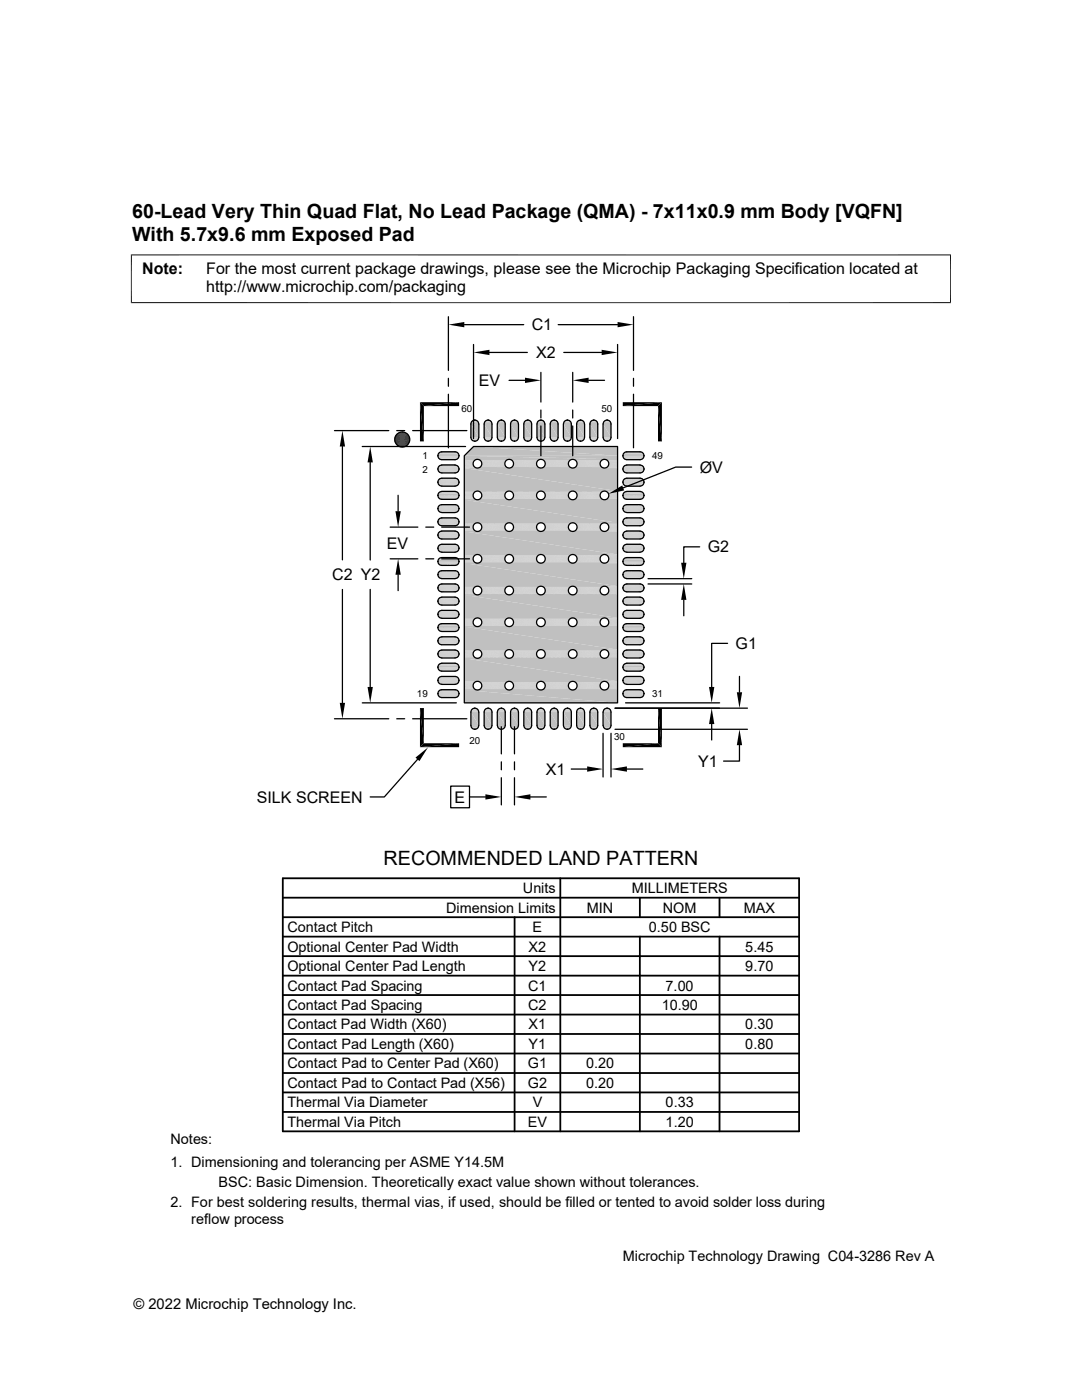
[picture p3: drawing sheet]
<svg xmlns="http://www.w3.org/2000/svg" width="216mm" height="279mm" viewBox="0 0 216 279" stroke-linecap="round" stroke-linejoin="round" font-family="sans-serif">
<defs><g id="words">
<g font-size="3.9">
<text x="26.4" y="43.5">60-Lead Very Thin Quad Flat, No Lead Package (QMA) - 7x11x0.9 mm Body [VQFN]</text>
<text x="26.4" y="48">With 5.7x9.6 mm Exposed Pad</text>
<text x="76.5" y="172.7">RECOMMENDED LAND PATTERN</text>
</g>
<g font-size="3.2">
<text x="28.4" y="54.6">Note:</text>
<text x="41.1" y="58.3">http://www.microchip.com/packaging</text>
<text x="41.1" y="54.6">For the most current package drawings, please see the Microchip Packaging Specification located at</text>
<text x="106.1" y="65.9">C1</text>
<text x="107" y="71.5">X2</text>
<text x="95.6" y="77">EV</text>
<text x="139.6" y="94.3">ØV</text>
<text x="77.2" y="109.5">EV</text>
<text x="141.2" y="110.3">G2</text>
<text x="66.3" y="115.8">C2 Y2</text>
<text x="146.8" y="129.5">G1</text>
<text x="108.9" y="154.6">X1</text>
<text x="139.3" y="153">Y1</text>
<text x="51.2" y="160.2">SILK SCREEN</text>
<text x="90.7" y="160.2">E</text>
</g>
<g font-size="2.9">
<text x="104.3" y="178.2">Units</text>
<text x="126" y="178.2">MILLIMETERS</text>
<text x="89" y="182.1">Dimension Limits</text>
<text x="117.1" y="182.1">MIN</text>
<text x="132.3" y="182.1">NOM</text>
<text x="148.4" y="182.1">MAX</text>
<text x="57.3" y="189.9">Optional Center Pad Width</text>
<text x="57.3" y="186">Contact Pitch</text>
<text x="105.5" y="189.9">X2</text>
<text x="106.3" y="186">E</text>
<text x="129.5" y="186">0.50 BSC</text>
<text x="148.7" y="189.9">5.45</text>
<text x="57.3" y="193.8">Optional Center Pad Length</text>
<text x="57.3" y="197.7">Contact Pad Spacing</text>
<text x="105.4" y="197.7">C1</text>
<text x="105.5" y="193.8">Y2</text>
<text x="132.8" y="197.7">7.00</text>
<text x="148.7" y="193.8">9.70</text>
<text x="57.3" y="201.6">Contact Pad Spacing</text>
<text x="105.4" y="201.6">C2</text>
<text x="132" y="201.6">10.90</text>
<text x="57.3" y="209.3">Contact Pad Length (X60)</text>
<text x="57.3" y="205.4">Contact Pad Width (X60)</text>
<text x="105.5" y="209.3">Y1</text>
<text x="105.5" y="205.4">X1</text>
<text x="148.7" y="209.3">0.80</text>
<text x="148.7" y="205.4">0.30</text>
<text x="57.3" y="213.2">Contact Pad to Center Pad (X60)</text>
<text x="105.3" y="213.2">G1</text>
<text x="116.9" y="213.2">0.20</text>
<text x="57.3" y="217.1">Contact Pad to Contact Pad (X56)</text>
<text x="57.3" y="221">Thermal Via Diameter</text>
<text x="105.3" y="217.1">G2</text>
<text x="106.3" y="221">V</text>
<text x="116.9" y="217.1">0.20</text>
<text x="132.8" y="221">0.33</text>
<text x="57.3" y="224.9">Thermal Via Pitch</text>
<text x="105.3" y="224.9">EV</text>
<text x="132.8" y="224.9">1.20</text>
<text x="34" y="228.3">Notes:</text>
<text x="34" y="232.9">1. Dimensioning and tolerancing per ASME Y14.5M</text>
<text x="43.6" y="236.9">BSC: Basic Dimension. Theoretically exact value shown without tolerances.</text>
<text x="34" y="241">2. For best soldering results, thermal vias, if used, should be filled or tented to avoid solder loss during</text>
<text x="38.1" y="244.3">reflow process</text>
<text x="124.3" y="251.7">Microchip Technology Drawing C04-3286 Rev A</text>
<text x="26.6" y="261.3">© 2022 Microchip Technology Inc.</text>
</g>
<g font-size="1.9">
<text x="92.1" y="82.1">60</text>
<text x="120" y="82.1">50</text>
<text x="84.3" y="91.7">1</text>
<text x="84.3" y="94.3">2</text>
<text x="130.1" y="91.7">49</text>
<text x="83.2" y="139.1">19</text>
<text x="130.1" y="139.1">31</text>
<text x="93.7" y="148.5">20</text>
<text x="122.5" y="147.6">30</text>
</g>
</g></defs>
<g fill="#c0c0c0">
<path d="M94.6 83.8h.3z"/>
<path d="M97.3 83.8h.2z"/>
<path d="M99.9 83.8h.3z"/>
<path d="M102.6 83.8h.2z"/>
<path d="M105.2 83.8h.2z"/>
<path d="M107.8 83.8h.3z"/>
<path d="M110.4 83.8h.3z"/>
<path d="M113.1 83.8h.2z"/>
<path d="M115.7 83.8h.3z"/>
<path d="M118.4 83.8h.2z"/>
<path d="M121 83.8h.3z"/>
<path d="M118.3 83.8h.3z"/>
<path d="M113.1 83.8h.3z"/>
<path d="M105.2 83.8h.3z"/>
<path d="M102.5 83.8h.3z"/>
<path d="M97.2 83.8h.3z"/>
<path d="M120.9 83.9h.5z"/>
<path d="M121 83.8l.4 .1z"/>
<path d="M118.2 83.9h.6z"/>
<path d="M118.3 83.8l.5 .1z"/>
<path d="M115.6 83.9h.5z"/>
<path d="M115.7 83.8l.4 .1z"/>
<path d="M112.9 83.9h.6z"/>
<path d="M113.1 83.8l.4 .1z"/>
<path d="M110.3 83.9h.5z"/>
<path d="M110.4 83.8l.4 .1z"/>
<path d="M107.7 83.9h.5z"/>
<path d="M107.8 83.8l.4 .1z"/>
<path d="M105.1 83.9h.5z"/>
<path d="M105.2 83.8l.4 .1z"/>
<path d="M102.4 83.9h.5z"/>
<path d="M102.5 83.8l.4 .1z"/>
<path d="M99.8 83.9h.5z"/>
<path d="M99.9 83.8l.4 .1z"/>
<path d="M97.1 83.9h.6z"/>
<path d="M97.2 83.8l.5 .1z"/>
<path d="M94.5 83.9h.5z"/>
<path d="M94.6 83.8l.4 .1z"/>
<path d="M120.8 83.9h.6z"/>
<path d="M115.5 83.9h.6z"/>
<path d="M110.3 83.9h.6z"/>
<path d="M107.6 83.9h.6z"/>
<path d="M105 83.9h.6z"/>
<path d="M102.4 83.9h.6z"/>
<path d="M99.7 83.9h.6z"/>
<path d="M94.4 83.9h.6z"/>
<path d="M120.7 83.9h.8z"/>
<path d="M120.8 83.9h.7z"/>
<path d="M118.1 83.9h.8z"/>
<path d="M118.2 83.9h.7z"/>
<path d="M115.5 83.9h.7z"/>
<path d="M112.8 83.9h.8z"/>
<path d="M112.9 83.9h.7z"/>
<path d="M110.2 83.9h.8z"/>
<path d="M110.3 83.9h.7z"/>
<path d="M107.5 83.9h.8z"/>
<path d="M107.6 83.9h.7z"/>
<path d="M104.9 83.9h.8z"/>
<path d="M105 83.9h.7z"/>
<path d="M102.3 83.9h.8z"/>
<path d="M102.4 83.9h.7z"/>
<path d="M99.6 83.9h.8z"/>
<path d="M99.7 83.9h.7z"/>
<path d="M97 83.9h.8z"/>
<path d="M97.1 83.9h.7z"/>
<path d="M94.4 83.9h.7z"/>
<path d="M120.7 84h.9z"/>
<path d="M120.7 83.9l.9 .1z"/>
<path d="M118 84h.9z"/>
<path d="M118.1 83.9l.8 .1z"/>
<path d="M115.4 84h.9z"/>
<path d="M115.5 83.9l.8 .1z"/>
<path d="M112.8 84h.8z"/>
<path d="M112.8 83.9l.8 .1z"/>
<path d="M110.1 84h.9z"/>
<path d="M110.2 83.9l.8 .1z"/>
<path d="M107.5 84h.9z"/>
<path d="M107.5 83.9l.9 .1z"/>
<path d="M104.9 84h.8z"/>
<path d="M104.9 83.9l.8 .1z"/>
<path d="M102.2 84h.9z"/>
<path d="M102.3 83.9l.8 .1z"/>
<path d="M99.6 84h.9z"/>
<path d="M99.6 83.9l.9 .1z"/>
<path d="M96.9 84h.9z"/>
<path d="M97 83.9l.8 .1z"/>
<path d="M94.3 84h.9z"/>
<path d="M94.4 83.9l.8 .1z"/>
<path d="M120.6 84h1z"/>
<path d="M118 84h1z"/>
<path d="M115.4 84h1z"/>
<path d="M112.7 84h1z"/>
<path d="M112.8 84h.9z"/>
<path d="M110.1 84h1z"/>
<path d="M107.4 84h1.1z"/>
<path d="M107.5 84h1z"/>
<path d="M104.8 84h1z"/>
<path d="M104.9 84h.9z"/>
<path d="M102.2 84h1z"/>
<path d="M99.5 84h1z"/>
<path d="M96.9 84h1z"/>
<path d="M120.6 84.1h1.1z"/>
<path d="M120.6 84l1.1 .1z"/>
<path d="M118 84l1 .1z"/>
<path d="M115.3 84.1h1.1z"/>
<path d="M115.4 84l1 .1z"/>
<path d="M112.6 84.1h1.2z"/>
<path d="M112.7 84l1.1 .1z"/>
<path d="M110.1 84l1 .1z"/>
<path d="M107.4 84.1h1.1z"/>
<path d="M107.4 84l1.1 .1z"/>
<path d="M104.7 84.1h1.2z"/>
<path d="M104.8 84l1.1 .1z"/>
<path d="M102.1 84.1h1.1z"/>
<path d="M102.2 84l1 .1z"/>
<path d="M99.5 84.1h1.1z"/>
<path d="M99.5 84l1.1 .1z"/>
<path d="M96.9 84l1 .1z"/>
<path d="M94.2 84.1h1.1z"/>
<path d="M94.3 84l1 .1z"/>
<path d="M117.9 84.1h1.2z"/>
<path d="M115.3 84.1h1.2z"/>
<path d="M110 84.1h1.2z"/>
<path d="M102.1 84.1h1.2z"/>
<path d="M96.8 84.1h1.2z"/>
<path d="M94.2 84.1h1.2z"/>
<path d="M120.5 84.1l1.3 .1z"/>
<path d="M117.9 84.1l1.2 .1z"/>
<path d="M115.3 84.1l1.2 .1z"/>
<path d="M112.6 84.1l1.3 .1z"/>
<path d="M110 84.1l1.2 .1z"/>
<path d="M107.3 84.1l1.3 .1z"/>
<path d="M104.7 84.1l1.3 .1z"/>
<path d="M102.1 84.1l1.2 .1z"/>
<path d="M99.4 84.1l1.3 .1z"/>
<path d="M96.8 84.1l1.2 .1z"/>
<path d="M94.1 84.1l1.3 .1z"/>
<path d="M120.5 84.2h1.3z"/>
<path d="M117.8 84.2h1.4z"/>
<path d="M115.2 84.2h1.3z"/>
<path d="M112.6 84.2h1.3z"/>
<path d="M109.9 84.2h1.4z"/>
<path d="M107.3 84.2h1.3z"/>
<path d="M104.6 84.2h1.4z"/>
<path d="M102 84.2h1.4z"/>
<path d="M99.4 84.2h1.3z"/>
<path d="M96.7 84.2h1.4z"/>
<path d="M94.1 84.2h1.3z"/>
<path d="M120.4 84.2l1.5 .1h-1.5z"/>
<path d="M120.4 84.2h1.4l.1 .1z"/>
<path d="M117.8 84.2l1.4 .1h-1.4z"/>
<path d="M117.8 84.2h1.4v.1z"/>
<path d="M115.2 84.2l1.4 .1h-1.5z"/>
<path d="M115.2 84.2h1.3l.1 .1z"/>
<path d="M112.5 84.2l1.4 .1h-1.4z"/>
<path d="M112.5 84.2h1.4v.1z"/>
<path d="M109.9 84.2l1.4 .1h-1.4z"/>
<path d="M109.9 84.2h1.4v.1z"/>
<path d="M107.3 84.2l1.4 .1h-1.5z"/>
<path d="M107.3 84.2h1.3l.1 .1z"/>
<path d="M104.6 84.2l1.4 .1h-1.4z"/>
<path d="M104.6 84.2h1.4v.1z"/>
<path d="M102 84.2l1.4 .1h-1.5z"/>
<path d="M102 84.2h1.4v.1z"/>
<path d="M99.3 84.2l1.5 .1h-1.5z"/>
<path d="M99.3 84.2h1.4l.1 .1z"/>
<path d="M96.7 84.2l1.4 .1h-1.4z"/>
<path d="M96.7 84.2h1.4v.1z"/>
<path d="M94.1 84.2l1.4 .1h-1.5z"/>
<path d="M94.1 84.2h1.3l.1 .1z"/>
<path d="M120.4 84.3h1.5z"/>
<path d="M117.8 84.3h1.4z"/>
<path d="M115.1 84.3h1.5z"/>
<path d="M112.5 84.3h1.5z"/>
<path d="M109.9 84.3h1.4z"/>
<path d="M107.2 84.3h1.5z"/>
<path d="M104.6 84.3h1.4z"/>
<path d="M101.9 84.3h1.5z"/>
<path d="M99.3 84.3h1.5z"/>
<path d="M96.7 84.3h1.4z"/>
<path d="M94 84.3h1.5z"/>
<path d="M120.4 84.3l1.5 .2h-1.5z"/>
<path d="M120.4 84.3h1.5v.2z"/>
<path d="M117.8 84.3l1.5 .2h-1.6z"/>
<path d="M117.8 84.3h1.4l.1 .2z"/>
<path d="M115.1 84.3l1.5 .2h-1.5z"/>
<path d="M115.1 84.3h1.5v.2z"/>
<path d="M112.5 84.3l1.5 .2h-1.6z"/>
<path d="M112.5 84.3h1.5v.2z"/>
<path d="M109.8 84.3l1.6 .2h-1.6z"/>
<path d="M109.8 84.3h1.5l.1 .2z"/>
<path d="M107.2 84.3l1.5 .2h-1.5z"/>
<path d="M107.2 84.3h1.5v.2z"/>
<path d="M104.6 84.3l1.5 .2h-1.6z"/>
<path d="M104.6 84.3h1.4l.1 .2z"/>
<path d="M101.9 84.3l1.5 .2h-1.5z"/>
<path d="M101.9 84.3h1.5v.2z"/>
<path d="M99.3 84.3l1.5 .2h-1.5z"/>
<path d="M99.3 84.3h1.5v.2z"/>
<path d="M96.6 84.3l1.6 .2h-1.6z"/>
<path d="M96.6 84.3h1.5l.1 .2z"/>
<path d="M94 84.3l1.5 .2h-1.5z"/>
<path d="M94 84.3h1.5v.2z"/>
<path d="M120.4 84.5h1.5z"/>
<path d="M117.7 84.5h1.6z"/>
<path d="M115.1 84.5h1.5z"/>
<path d="M112.4 84.5h1.6z"/>
<path d="M109.8 84.5h1.6z"/>
<path d="M107.2 84.5h1.5z"/>
<path d="M104.5 84.5h1.6z"/>
<path d="M101.9 84.5h1.5z"/>
<path d="M99.3 84.5h1.5z"/>
<path d="M96.6 84.5h1.6z"/>
<path d="M94 84.5h1.5z"/>
<path d="M120.4 84.5l1.5 .1h-1.6z"/>
<path d="M120.4 84.5h1.5v.1z"/>
<path d="M117.7 84.5l1.6 .1h-1.6z"/>
<path d="M117.7 84.5h1.6v.1z"/>
<path d="M115.1 84.5l1.5 .1h-1.5z"/>
<path d="M115.1 84.5h1.5v.1z"/>
<path d="M112.4 84.5l1.6 .1h-1.6z"/>
<path d="M112.4 84.5h1.6v.1z"/>
<path d="M109.8 84.5l1.6 .1h-1.6z"/>
<path d="M109.8 84.5h1.6v.1z"/>
<path d="M107.2 84.5l1.5 .1h-1.6z"/>
<path d="M107.2 84.5h1.5v.1z"/>
<path d="M104.5 84.5l1.6 .1h-1.6z"/>
<path d="M104.5 84.5h1.6v.1z"/>
<path d="M101.9 84.5l1.6 .1h-1.6z"/>
<path d="M101.9 84.5h1.5l.1 .1z"/>
<path d="M99.3 84.5l1.5 .1h-1.6z"/>
<path d="M99.3 84.5h1.5v.1z"/>
<path d="M96.6 84.5l1.6 .1h-1.6z"/>
<path d="M96.6 84.5h1.6v.1z"/>
<path d="M94 84.5l1.5 .1h-1.5z"/>
<path d="M94 84.5h1.5v.1z"/>
<path d="M120.3 84.6l1.6 2.7h-1.6z"/>
<path d="M120.3 84.6h1.6v2.7z"/>
<path d="M117.7 84.6l1.6 2.7h-1.6z"/>
<path d="M117.7 84.6h1.6v2.7z"/>
<path d="M115.1 84.6l1.5 2.7h-1.5z"/>
<path d="M115.1 84.6h1.5v2.7z"/>
<path d="M112.4 84.6l1.6 2.7h-1.6z"/>
<path d="M112.4 84.6h1.6v2.7z"/>
<path d="M109.8 84.6l1.6 2.7h-1.6z"/>
<path d="M109.8 84.6h1.6v2.7z"/>
<path d="M107.1 84.6l1.6 2.7h-1.6z"/>
<path d="M107.1 84.6h1.6v2.7z"/>
<path d="M104.5 84.6l1.6 2.7h-1.6z"/>
<path d="M104.5 84.6h1.6v2.7z"/>
<path d="M101.9 84.6l1.6 2.7h-1.6z"/>
<path d="M101.9 84.6h1.6v2.7z"/>
<path d="M99.2 84.6l1.6 2.7h-1.6z"/>
<path d="M99.2 84.6h1.6v2.7z"/>
<path d="M96.6 84.6l1.6 2.7h-1.6z"/>
<path d="M96.6 84.6h1.6v2.7z"/>
<path d="M94 84.6l1.5 2.7h-1.5z"/>
<path d="M94 84.6h1.5v2.7z"/>
<path d="M120.3 87.3l1.6 .1h-1.5z"/>
<path d="M120.3 87.3h1.6v.1z"/>
<path d="M117.7 87.3l1.6 .1h-1.6z"/>
<path d="M117.7 87.3h1.6v.1z"/>
<path d="M115.1 87.3l1.5 .1h-1.5z"/>
<path d="M115.1 87.3h1.5v.1z"/>
<path d="M112.4 87.3l1.6 .1h-1.6z"/>
<path d="M112.4 87.3h1.6v.1z"/>
<path d="M109.8 87.3l1.6 .1h-1.6z"/>
<path d="M109.8 87.3h1.6v.1z"/>
<path d="M107.1 87.3l1.6 .1h-1.5z"/>
<path d="M107.1 87.3h1.6v.1z"/>
<path d="M104.5 87.3l1.6 .1h-1.6z"/>
<path d="M104.5 87.3h1.6v.1z"/>
<path d="M101.9 87.3l1.5 .1h-1.5z"/>
<path d="M101.9 87.3h1.6l-.1 .1z"/>
<path d="M99.2 87.3l1.6 .1h-1.5z"/>
<path d="M99.2 87.3h1.6v.1z"/>
<path d="M96.6 87.3l1.6 .1h-1.6z"/>
<path d="M96.6 87.3h1.6v.1z"/>
<path d="M94 87.3l1.5 .1h-1.5z"/>
<path d="M94 87.3h1.5v.1z"/>
<path d="M120.4 87.4l1.5 .1h-1.5z"/>
<path d="M120.4 87.4h1.5v.1z"/>
<path d="M117.7 87.4l1.5 .1h-1.4z"/>
<path d="M117.7 87.4h1.6l-.1 .1z"/>
<path d="M115.1 87.4l1.5 .1h-1.5z"/>
<path d="M115.1 87.4h1.5v.1z"/>
<path d="M112.4 87.4l1.6 .1h-1.5z"/>
<path d="M112.4 87.4h1.6v.1z"/>
<path d="M109.8 87.4l1.5 .1h-1.5z"/>
<path d="M109.8 87.4h1.6l-.1 .1z"/>
<path d="M107.2 87.4l1.5 .1h-1.5z"/>
<path d="M107.2 87.4h1.5v.1z"/>
<path d="M104.5 87.4l1.5 .1h-1.4z"/>
<path d="M104.5 87.4h1.6l-.1 .1z"/>
<path d="M101.9 87.4l1.5 .1h-1.5z"/>
<path d="M101.9 87.4h1.5v.1z"/>
<path d="M99.3 87.4l1.5 .1h-1.5z"/>
<path d="M99.3 87.4h1.5v.1z"/>
<path d="M96.6 87.4l1.5 .1h-1.5z"/>
<path d="M96.6 87.4h1.6l-.1 .1z"/>
<path d="M94 87.4l1.5 .1h-1.5z"/>
<path d="M94 87.4h1.5v.1z"/>
<path d="M120.4 87.5l1.4 .2h-1.4z"/>
<path d="M120.4 87.5h1.5l-.1 .2z"/>
<path d="M117.8 87.5l1.4 .2h-1.4z"/>
<path d="M117.8 87.5h1.4v.2z"/>
<path d="M115.1 87.5l1.4 .2h-1.3z"/>
<path d="M115.1 87.5h1.5l-.1 .2z"/>
<path d="M112.5 87.5l1.4 .2h-1.4z"/>
<path d="M112.5 87.5h1.5l-.1 .2z"/>
<path d="M109.8 87.5l1.5 .2h-1.4z"/>
<path d="M109.8 87.5h1.5v.2z"/>
<path d="M107.2 87.5l1.4 .2h-1.3z"/>
<path d="M107.2 87.5h1.5l-.1 .2z"/>
<path d="M104.6 87.5l1.4 .2h-1.4z"/>
<path d="M104.6 87.5h1.4v.2z"/>
<path d="M101.9 87.5l1.5 .2h-1.4z"/>
<path d="M101.9 87.5h1.5v.2z"/>
<path d="M99.3 87.5l1.4 .2h-1.4z"/>
<path d="M99.3 87.5h1.5l-.1 .2z"/>
<path d="M96.6 87.5l1.5 .2h-1.4z"/>
<path d="M96.6 87.5h1.5v.2z"/>
<path d="M94 87.5l1.4 .2h-1.3z"/>
<path d="M94 87.5h1.5l-.1 .2z"/>
<path d="M120.4 87.7l1.3 .1h-1.2z"/>
<path d="M120.4 87.7h1.4l-.1 .1z"/>
<path d="M117.8 87.7l1.3 .1h-1.2z"/>
<path d="M117.8 87.7h1.4l-.1 .1z"/>
<path d="M115.2 87.7l1.3 .1h-1.2z"/>
<path d="M115.2 87.7h1.3v.1z"/>
<path d="M112.5 87.7l1.3 .1h-1.2z"/>
<path d="M112.5 87.7h1.4l-.1 .1z"/>
<path d="M109.9 87.7l1.3 .1h-1.2z"/>
<path d="M109.9 87.7h1.4l-.1 .1z"/>
<path d="M107.3 87.7l1.2 .1h-1.2z"/>
<path d="M107.3 87.7h1.3l-.1 .1z"/>
<path d="M104.6 87.7l1.3 .1h-1.2z"/>
<path d="M104.6 87.7h1.4l-.1 .1z"/>
<path d="M102 87.7l1.3 .1h-1.2z"/>
<path d="M102 87.7h1.4l-.1 .1z"/>
<path d="M99.3 87.7l1.3 .1h-1.2z"/>
<path d="M99.3 87.7h1.4l-.1 .1z"/>
<path d="M96.7 87.7l1.3 .1h-1.2z"/>
<path d="M96.7 87.7h1.4l-.1 .1z"/>
<path d="M94.1 87.7l1.3 .1h-1.3z"/>
<path d="M94.1 87.7h1.3v.1z"/>
<path d="M120.5 87.8l1.1 .1z"/>
<path d="M120.5 87.8h1.2z"/>
<path d="M117.9 87.8l1.1 .1z"/>
<path d="M117.9 87.8h1.2z"/>
<path d="M115.3 87.8l1.1 .1z"/>
<path d="M115.3 87.8h1.2z"/>
<path d="M112.6 87.8l1.1 .1z"/>
<path d="M112.6 87.8h1.2z"/>
<path d="M110 87.8l1.1 .1z"/>
<path d="M110 87.8h1.2z"/>
<path d="M107.3 87.8l1.2 .1z"/>
<path d="M107.3 87.8h1.2z"/>
<path d="M104.7 87.8l1.1 .1z"/>
<path d="M104.7 87.8h1.2z"/>
<path d="M102.1 87.8l1.1 .1z"/>
<path d="M102.1 87.8h1.2z"/>
<path d="M99.4 87.8l1.1 .1z"/>
<path d="M99.4 87.8h1.2z"/>
<path d="M96.8 87.8l1.1 .1z"/>
<path d="M96.8 87.8h1.2z"/>
<path d="M94.1 87.8l1.2 .1z"/>
<path d="M94.1 87.8h1.3z"/>
<path d="M120.6 87.9h.9z"/>
<path d="M120.6 87.9h1z"/>
<path d="M118 87.9h.9z"/>
<path d="M118 87.9h1z"/>
<path d="M115.3 87.9h.9z"/>
<path d="M115.3 87.9h1.1z"/>
<path d="M112.7 87.9h.9z"/>
<path d="M112.7 87.9h1z"/>
<path d="M110.1 87.9h.9z"/>
<path d="M110.1 87.9h1z"/>
<path d="M107.4 87.9h.9z"/>
<path d="M107.4 87.9h1.1z"/>
<path d="M104.8 87.9h.9z"/>
<path d="M104.8 87.9h1z"/>
<path d="M102.2 87.9h.9z"/>
<path d="M102.2 87.9h1z"/>
<path d="M99.5 87.9h.9z"/>
<path d="M99.5 87.9h1z"/>
<path d="M96.9 87.9h.9z"/>
<path d="M96.9 87.9h1z"/>
<path d="M94.2 87.9h.9z"/>
<path d="M94.2 87.9h1z"/>
<path d="M120.7 87.9l.7 .1z"/>
<path d="M120.7 87.9h.8z"/>
<path d="M118.1 87.9l.7 .1z"/>
<path d="M118.1 87.9h.8z"/>
<path d="M115.5 87.9l.6 .1z"/>
<path d="M115.5 87.9h.7z"/>
<path d="M112.8 87.9l.7 .1z"/>
<path d="M112.8 87.9h.8z"/>
<path d="M110.2 87.9l.6 .1z"/>
<path d="M110.2 87.9h.8z"/>
<path d="M107.5 87.9l.7 .1z"/>
<path d="M107.5 87.9h.8z"/>
<path d="M104.9 87.9l.7 .1z"/>
<path d="M104.9 87.9h.8z"/>
<path d="M102.3 87.9l.6 .1z"/>
<path d="M102.3 87.9h.8z"/>
<path d="M99.6 87.9l.7 .1z"/>
<path d="M99.6 87.9h.8z"/>
<path d="M97 87.9l.7 .1z"/>
<path d="M97 87.9h.8z"/>
<path d="M94.4 87.9l.6 .1z"/>
<path d="M94.4 87.9h.7z"/>
<path d="M94.6 88h.3z"/>
<path d="M97.3 88h.2z"/>
<path d="M99.9 88h.3z"/>
<path d="M102.5 88h.3z"/>
<path d="M105.2 88h.2z"/>
<path d="M107.8 88h.3z"/>
<path d="M110.4 88h.3z"/>
<path d="M113.1 88h.2z"/>
<path d="M115.7 88h.3z"/>
<path d="M118.3 88h.3z"/>
<path d="M121 88h.3z"/>
<path d="M120.9 88h.4z"/>
<path d="M120.9 88h.5z"/>
<path d="M118.2 88h.4z"/>
<path d="M118.2 88h.6z"/>
<path d="M115.6 88h.4z"/>
<path d="M115.6 88h.5z"/>
<path d="M112.9 88h.4z"/>
<path d="M112.9 88h.6z"/>
<path d="M110.3 88h.4z"/>
<path d="M110.3 88h.5z"/>
<path d="M107.7 88h.4z"/>
<path d="M107.7 88h.5z"/>
<path d="M105 88h.4z"/>
<path d="M105 88h.6z"/>
<path d="M102.4 88h.4z"/>
<path d="M102.4 88h.5z"/>
<path d="M99.8 88h.4z"/>
<path d="M99.8 88h.5z"/>
<path d="M97.1 88h.4z"/>
<path d="M97.1 88h.6z"/>
<path d="M94.5 88h.4z"/>
<path d="M94.5 88h.5z"/>
</g>
<g fill="none" stroke="#c0c0c0" stroke-width=".2">
<path d="M87.4 90.8h4.2M87.4 90.7h4.2M87.4 90.6h4.1M87.4 90.7h4.1M87.5 90.5h4M87.5 90.5h3.9M87.5 90.4h3.9M87.6 90.4h3.8M87.7 90.3h3.6M87.7 90.3h3.5M87.8 90.2h3.4M87.9 90.2h3.2"/>
<path d="M124.3 90.9h4.2M124.3 90.7h4.2M124.3 90.8h4.2M124.4 90.6h4.1M124.4 90.5h4M124.5 90.4h3.8M124.6 90.3h3.6M124.7 90.3h3.5M124.7 90.2h3.4M124.8 90.2h3.2"/>
</g>
<g fill="#c0c0c0">
<path d="M94.5 89.1l28.7 1.9h-30.6z"/>
<path d="M94.5 89.1h28.7v1.9z"/>
</g>
<g fill="none" stroke="#c0c0c0" stroke-width=".2">
<path d="M87.4 90.9h4.2M87.4 91h4.2M87.4 91.2h4.2M87.4 91.3h4.1M87.5 91.4h4M87.5 91.5h3.9M87.7 91.6h3.6M124.3 91h4.2M124.3 91.2h4.2M124.3 91.3h4.2M124.4 91.4h4M124.5 91.5h3.8"/>
<path d="M124.6 91.6h3.6"/>
</g>
<g fill="#c0c0c0">
<path d="M92.6 91l30.6 .7h-30.6z"/>
<path d="M92.6 91h30.6v.7z"/>
</g>
<g fill="none" stroke="#c0c0c0" stroke-width=".2">
<path d="M87.8 91.7h3.4M87.9 91.7h3.2M92.6 91.7h2.4M92.6 91.8h2.2M95.5 91.7h5.8M95.7 91.8h5.5M95.8 91.9h5.3M95.8 91.9h5.2M95.9 92h5.1M101.9 91.7h5.8M102 91.8h5.5M102.1 91.9h5.3"/>
<path d="M102.2 91.9h5.2M102.2 92h5.1M108.2 91.7h5.8M108.4 91.8h5.4M108.4 91.9h5.4M108.5 91.9h5.2M108.6 92h5M114.5 91.7h5.8M114.7 91.8h5.5M114.8 91.9h5.3M114.8 91.9h5.2M114.9 92h5.1"/>
<path d="M120.8 91.7h2.4M121 91.8h2.2M121.1 91.9h2.1M123.2 91.7h-30.6M124.7 91.7h3.4M124.8 91.7h3.2"/>
</g>
<path d="M92.6 91.9l2 .1h-2z" fill="#c0c0c0"/>
<path d="M92.6 91.9h2.1M95.9 92h5M96 92.1h4.9M102.3 92h5M102.3 92.1h4.9M108.6 92h5M108.7 92.1h4.8M115 92h4.9M115 92.1h4.9M121.2 92h2" fill="none" stroke="#c0c0c0" stroke-width=".2"/>
<g fill="#c0c0c0">
<path d="M92.6 92l1.9 .1h-1.9z"/>
<path d="M92.6 92h2l-.1 .1z"/>
<path d="M121.3 92.1l1.9 .1h-1.8z"/>
<path d="M121.3 92.1h1.9v.1z"/>
</g>
<path d="M96.1 92.2h4.7M102.4 92.2h4.8M102.4 92.2h4.7M108.7 92.2h4.8M108.8 92.2h4.7M115 92.2h4.8M115.1 92.2h4.7" fill="none" stroke="#c0c0c0" stroke-width=".2"/>
<g fill="#c0c0c0">
<path d="M92.6 92.1l1.8 .2h-1.8z"/>
<path d="M92.6 92.1h1.9l-.1 .2z"/>
<path d="M121.4 92.2l1.8 .2h-1.7z"/>
<path d="M121.4 92.2h1.8v.2z"/>
</g>
<path d="M96.1 92.3h4.7M96.1 92.4h4.7M102.4 92.3h4.7M102.5 92.4h4.6M108.8 92.3h4.6M108.8 92.4h4.6M115.1 92.3h4.7M115.1 92.4h4.6" fill="none" stroke="#c0c0c0" stroke-width=".2"/>
<g fill="#c0c0c0">
<path d="M92.6 92.3l1.8 .2h-1.8z"/>
<path d="M92.6 92.3h1.8v.2z"/>
<path d="M121.5 92.4l1.7 .1h-1.7z"/>
<path d="M121.5 92.4h1.7v.1z"/>
</g>
<path d="M96.1 92.5h4.6M96.1 92.6h4.6M102.5 92.6h4.6M102.5 92.5h4.6M108.8 92.6h4.6M108.8 92.5h4.6M115.1 92.6h4.6M115.1 92.5h4.6" fill="none" stroke="#c0c0c0" stroke-width=".2"/>
<g fill="#c0c0c0">
<path d="M92.6 92.5l1.8 .1h-1.8z"/>
<path d="M92.6 92.5h1.8v.1z"/>
<path d="M121.5 92.5l1.7 .2h-1.7z"/>
<path d="M121.5 92.5h1.7v.2z"/>
</g>
<path d="M96.1 92.7h4.7M102.4 92.7h4.7M102.5 92.7h4.6M108.8 92.7h4.6M115.1 92.7h4.7M115.1 92.7h4.6" fill="none" stroke="#c0c0c0" stroke-width=".2"/>
<g fill="#c0c0c0">
<path d="M92.6 92.6l1.8 .2h-1.8z"/>
<path d="M92.6 92.6h1.8v.2z"/>
</g>
<path d="M87.9 92.8h3.2M88 92.8h2.9M124.8 92.8h3.2M125 92.8h2.9" fill="none" stroke="#c0c0c0" stroke-width=".2"/>
<g fill="#c0c0c0">
<path d="M121.5 92.7l1.7 .2h-1.8z"/>
<path d="M121.5 92.7h1.7v.2z"/>
</g>
<g fill="none" stroke="#c0c0c0" stroke-width=".2">
<path d="M87.7 92.9h3.5M87.8 92.9h3.4M87.9 92.8h3.2M96.1 92.9h4.7M96.1 92.8h4.7M102.4 92.9h4.8M102.4 92.8h4.7M108.7 92.9h4.8M108.8 92.8h4.7M115 92.9h4.8M115.1 92.8h4.7M124.7 92.9h3.5"/>
<path d="M124.7 92.9h3.4M124.8 92.8h3.2"/>
</g>
<g fill="#c0c0c0">
<path d="M92.6 92.8l1.9 .1h-1.9z"/>
<path d="M92.6 92.8h1.8l.1 .1z"/>
</g>
<path d="M87.7 93h3.6M124.6 93h3.6" fill="none" stroke="#c0c0c0" stroke-width=".2"/>
<g fill="#c0c0c0">
<path d="M121.4 92.9l1.8 .1h-1.9z"/>
<path d="M121.4 92.9h1.8v.1z"/>
</g>
<path d="M87.6 93h3.8M95.9 93h5M96 93h4.9M102.3 93h5M102.3 93h4.9M108.6 93h5M108.7 93h4.8M115 93h4.9M124.5 93h3.8" fill="none" stroke="#c0c0c0" stroke-width=".2"/>
<g fill="#c0c0c0">
<path d="M92.6 92.9l2 .2h-2z"/>
<path d="M92.6 92.9h1.9l.1 .2z"/>
</g>
<path d="M87.5 93.1h3.9M121.2 93.1h2M124.5 93.1h3.8" fill="none" stroke="#c0c0c0" stroke-width=".2"/>
<path d="M121.3 93h1.9v.1z" fill="#c0c0c0"/>
<g fill="none" stroke="#c0c0c0" stroke-width=".2">
<path d="M87.4 93.4h4.2M87.4 93.5h4.2M87.4 93.7h4.2M87.4 93.8h4.2M87.4 96.1h4.2M87.4 96.2h4.2M87.4 96.3h4.2M87.4 96.4h4.2M87.4 96h4.2M87.4 93.2h4.1M87.4 95.9h4.1M87.4 93.3h4.1"/>
<path d="M87.4 93.9h4.1M87.4 96.6h4.1M87.5 93.2h4M87.5 95.8h4M87.5 94h4M87.5 96.7h4M87.5 93.1h3.9M87.5 95.7h3.9M87.5 94.1h3.9M87.5 96.8h3.9M87.6 95.7h3.8M87.7 95.6h3.6"/>
<path d="M87.7 94.2h3.6M87.7 96.9h3.6M87.8 94.3h3.4M87.8 96.9h3.4M87.8 95.5h3.4M87.9 95.5h3.2M87.9 97h3.2M88 95.5h3M88 94.4h2.9M88 97h2.9M92.6 93.1h2.1M92.6 93.2h2.2"/>
<path d="M92.6 93.3h2.4M92.6 93.4h30.6M95.5 93.3h5.8M95.6 93.3h5.7M95.8 93.2h5.3M95.8 93.2h5.2M95.9 93.1h5.1M101.9 93.3h5.8M102 93.3h5.6M102.1 93.2h5.3M102.2 93.2h5.2M102.2 93.1h5.1"/>
<path d="M108.2 93.3h5.8M108.3 93.3h5.6M108.4 93.2h5.4M108.5 93.2h5.2M108.6 93.1h5M114.5 93.3h5.8M114.6 93.3h5.6M114.8 93.2h5.3M114.8 93.2h5.2M114.9 93.1h5.1M120.8 93.4h2.4M121 93.3h2.2"/>
<path d="M121.1 93.2h2.1M124.3 93.5h4.2M124.3 96.2h4.2M124.3 93.7h4.2M124.3 96.3h4.2M124.3 93.4h4.2M124.3 96h4.2M124.3 93.8h4.2M124.3 96.1h4.2M124.3 96.4h4.2M124.3 93.3h4.2M124.3 95.9h4.2"/>
<path d="M124.3 93.9h4.2M124.3 96.6h4.2M124.4 93.2h4.1M124.4 95.9h4.1M124.4 93.2h4M124.4 95.8h4M124.4 94h4M124.4 96.7h4M124.4 93.1h4M124.4 95.7h4M124.5 94.1h3.8M124.5 96.8h3.8"/>
<path d="M124.5 95.7h3.8M124.6 94.2h3.6M124.6 96.9h3.6M124.6 95.6h3.6M124.7 94.3h3.4M124.7 96.9h3.4M124.7 95.5h3.4M124.8 95.5h3.2M124.8 97h3.2M124.9 94.4h3M124.9 97h3M127.9 95.4l-3 .1"/>
</g>
<g fill="#c0c0c0">
<path d="M92.6 93.4l30.6 4.6h-30.6z"/>
<path d="M92.6 93.4h30.6v4.6z"/>
</g>
<g fill="none" stroke="#c0c0c0" stroke-width=".2">
<path d="M87.6 98.3h3.8M87.7 98.2h3.6M87.7 98.2h3.5M87.9 98.1h3.2M88 98.1h3M92.6 98h30.6M92.6 98.1h2.4M92.6 98.2h2.2M95.5 98.1h5.8M95.7 98.1h5.5M95.8 98.2h5.3M95.8 98.2h5.2"/>
<path d="M95.9 98.3h5.1M101.9 98.1h5.8M102 98.1h5.5M102.1 98.2h5.3M102.2 98.2h5.2M102.2 98.3h5.1M108.2 98.1h5.8M108.4 98.1h5.4M108.4 98.2h5.4M108.5 98.2h5.2M108.6 98.3h5M114.5 98.1h5.8"/>
<path d="M114.7 98.1h5.5M114.8 98.2h5.3M114.8 98.2h5.2M114.9 98.3h5.1M121 98.1h2.2M121.1 98.2h2.1M124.5 98.3h3.8M124.6 98.2h3.6M124.7 98.2h3.5M124.8 98.1h3.2M127.9 98.1h-3"/>
</g>
<path d="M92.6 98.2l2 .1h-2z" fill="#c0c0c0"/>
<g fill="none" stroke="#c0c0c0" stroke-width=".2">
<path d="M87.5 98.4h3.9M87.5 98.3h3.9M92.6 98.3h2.1M95.9 98.4h5M96 98.4h4.9M102.3 98.4h5M102.3 98.4h4.9M108.6 98.4h5M108.7 98.4h4.8M115 98.4h4.9M121.2 98.3h2M124.4 98.4h4"/>
<path d="M124.5 98.3h3.8"/>
</g>
<g fill="#c0c0c0">
<path d="M92.6 98.3l1.9 .2h-1.9z"/>
<path d="M92.6 98.3h2l-.1 .2z"/>
</g>
<path d="M87.5 98.4h4M124.4 98.4h4" fill="none" stroke="#c0c0c0" stroke-width=".2"/>
<g fill="#c0c0c0">
<path d="M121.3 98.4l1.9 .2h-1.8z"/>
<path d="M121.3 98.4h1.9v.2z"/>
</g>
<path d="M87.4 98.5h4.1M87.4 98.6h4.1M96.1 98.5h4.7M96.1 98.6h4.7M102.4 98.5h4.8M102.4 98.6h4.7M108.7 98.5h4.8M108.8 98.6h4.7M115 98.5h4.8M115.1 98.6h4.7M124.3 98.6h4.2M124.4 98.5h4.1" fill="none" stroke="#c0c0c0" stroke-width=".2"/>
<g fill="#c0c0c0">
<path d="M92.6 98.5l1.8 .1h-1.8z"/>
<path d="M92.6 98.5h1.9l-.1 .1z"/>
<path d="M121.4 98.6l1.8 .1h-1.7z"/>
<path d="M121.4 98.6h1.8v.1z"/>
</g>
<path d="M87.4 98.7h4.2M96.1 98.7h4.7M102.4 98.7h4.7M102.5 98.7h4.6M108.8 98.7h4.6M115.1 98.7h4.7M115.1 98.7h4.6M124.3 98.7h4.2" fill="none" stroke="#c0c0c0" stroke-width=".2"/>
<g fill="#c0c0c0">
<path d="M92.6 98.6l1.8 .2h-1.8z"/>
<path d="M92.6 98.6h1.8v.2z"/>
</g>
<path d="M124.3 98.8h4.2" fill="none" stroke="#c0c0c0" stroke-width=".2"/>
<g fill="#c0c0c0">
<path d="M121.5 98.7l1.7 .2h-1.7z"/>
<path d="M121.5 98.7h1.7v.2z"/>
</g>
<path d="M87.4 98.8h4.2M96.1 98.8h4.6M96.1 98.9h4.6M102.5 98.9h4.6M102.5 98.8h4.6M108.8 98.9h4.6M108.8 98.8h4.6M115.1 98.9h4.6M115.1 98.8h4.6" fill="none" stroke="#c0c0c0" stroke-width=".2"/>
<g fill="#c0c0c0">
<path d="M92.6 98.8l1.8 .2h-1.8z"/>
<path d="M92.6 98.8h1.8v.2z"/>
</g>
<path d="M87.4 98.9h4.2M124.3 98.9h4.2" fill="none" stroke="#c0c0c0" stroke-width=".2"/>
<g fill="#c0c0c0">
<path d="M121.5 98.9l1.7 .1h-1.7z"/>
<path d="M121.5 98.9h1.7v.1z"/>
</g>
<path d="M96.1 99.1h4.7M96.1 99h4.7M102.4 99.1h4.7M102.5 99h4.6M108.8 99.1h4.6M108.8 99h4.6M115.1 99.1h4.7M115.1 99h4.6" fill="none" stroke="#c0c0c0" stroke-width=".2"/>
<g fill="#c0c0c0">
<path d="M92.6 99l1.8 .1h-1.8z"/>
<path d="M92.6 99h1.8v.1z"/>
</g>
<path d="M87.4 99.1h4.2M124.3 99.1h4.2" fill="none" stroke="#c0c0c0" stroke-width=".2"/>
<g fill="#c0c0c0">
<path d="M121.5 99l1.7 .2h-1.8z"/>
<path d="M121.5 99h1.7v.2z"/>
</g>
<path d="M87.4 99.2h4.1M96.1 99.2h4.7M96.1 99.1h4.7M102.4 99.2h4.8M102.4 99.1h4.7M108.7 99.2h4.8M108.8 99.1h4.7M115 99.2h4.8M115.1 99.1h4.7M124.3 99.2h4.2" fill="none" stroke="#c0c0c0" stroke-width=".2"/>
<g fill="#c0c0c0">
<path d="M92.6 99.1l1.9 .2h-1.9z"/>
<path d="M92.6 99.1h1.8l.1 .2z"/>
<path d="M121.4 99.2l1.8 .1h-1.9z"/>
<path d="M121.4 99.2h1.8v.1z"/>
</g>
<path d="M87.5 99.3h4M95.9 99.4h5M96 99.3h4.9M102.3 99.4h5M102.3 99.3h4.9M108.6 99.4h5M108.7 99.3h4.8M115 99.4h4.9M115 99.3h4.9M124.4 99.3h4" fill="none" stroke="#c0c0c0" stroke-width=".2"/>
<g fill="#c0c0c0">
<path d="M92.6 99.3l2 .1h-2z"/>
<path d="M92.6 99.3h1.9l.1 .1z"/>
</g>
<path d="M121.2 99.4h2" fill="none" stroke="#c0c0c0" stroke-width=".2"/>
<path d="M121.3 99.3h1.9v.2z" fill="#c0c0c0"/>
<g fill="none" stroke="#c0c0c0" stroke-width=".2">
<path d="M87.5 99.4h3.9M87.7 99.5h3.6M87.8 99.6h3.4M87.9 99.6h3.2M88 99.7h2.9M92.6 99.5h2.1M92.6 99.6h2.2M92.6 99.7h2.4M92.6 99.7h30.6M95.5 99.7h5.8M95.6 99.6h5.7M95.7 99.6h5.5"/>
<path d="M95.8 99.5h5.2M95.9 99.4h5.1M101.9 99.7h5.8M102 99.6h5.6M102 99.6h5.5M102.2 99.5h5.2M102.2 99.4h5.1M108.2 99.7h5.8M108.3 99.6h5.6M108.4 99.6h5.4M108.5 99.5h5.2M108.6 99.4h5"/>
<path d="M114.5 99.7h5.8M114.6 99.6h5.6M114.7 99.6h5.5M114.8 99.5h5.2M114.9 99.4h5.1M120.8 99.7h2.4M121 99.6h2.2M121.1 99.5h2.1M124.5 99.4h3.8M124.6 99.5h3.6M124.7 99.6h3.4M124.8 99.6h3.2"/>
<path d="M124.9 99.7h3M87.4 101.4h4.2M87.4 101.6h4.2M87.4 101.7h4.2M87.4 104h4.2M87.4 104.1h4.2M87.4 104.2h4.2M87.4 101.3h4.2M87.4 103.9h4.2M87.4 101.2h4.1M87.4 103.8h4.1M87.4 101.8h4.1"/>
<path d="M87.4 103.9h4.1M87.5 101.1h4M87.5 103.7h4M87.5 101.9h4M87.5 101h3.9M87.5 103.7h3.9M87.5 103.6h3.9M87.5 102.1h3.9M87.6 100.9h3.8M87.6 103.6h3.8M87.7 100.9h3.6M87.7 103.5h3.6"/>
<path d="M87.7 102.2h3.6M87.7 100.8h3.5M87.7 103.5h3.5M87.8 102.2h3.4M87.9 100.8h3.2M87.9 103.4h3.2M87.9 102.3h3.2M88 100.7h3M124.3 101.4h4.2M124.3 104.1h4.2M124.3 101.6h4.2M124.3 104.2h4.2"/>
<path d="M124.3 101.3h4.2M124.3 103.9h4.2M124.3 101.7h4.2M124.3 104h4.2M124.3 101.2h4.2M124.3 101.8h4.2M124.4 101.2h4.1M124.4 103.8h4.1M124.4 101.1h4M124.4 103.7h4M124.4 101.9h4M124.4 101h4"/>
<path d="M124.5 102.1h3.8M124.5 101h3.8M124.5 103.6h3.8M124.5 100.9h3.8M124.6 102.2h3.6M124.6 100.9h3.6M124.6 103.5h3.6M124.7 100.8h3.5M124.7 103.5h3.5M124.7 102.2h3.4M124.8 100.8h3.2M124.8 103.4h3.2"/>
<path d="M124.8 102.3h3.2M127.9 100.7h-3"/>
</g>
<g fill="#c0c0c0">
<path d="M92.6 99.7l30.6 4.6h-30.6z"/>
<path d="M92.6 99.7h30.6v4.6z"/>
</g>
<g fill="none" stroke="#c0c0c0" stroke-width=".2">
<path d="M87.4 104.4h4.2M87.4 104.5h4.1M87.5 104.6h4M92.6 104.3h30.6M92.6 104.4h2.6M92.6 104.4h2.4M92.6 104.5h2.2M95.4 104.3h6.1M95.5 104.4h5.8M95.7 104.5h5.5M95.8 104.5h5.3M95.8 104.6h5.2"/>
<path d="M95.9 104.6h5.1M101.7 104.3h6.1M101.9 104.4h5.8M102 104.5h5.5M102.1 104.5h5.3M102.2 104.6h5.2M102.2 104.6h5.1M108 104.3h6.2M108.2 104.4h5.8M108.4 104.5h5.4M108.5 104.6h5.2M108.6 104.6h5"/>
<path d="M114.4 104.3h6.1M114.5 104.4h5.8M114.7 104.5h5.5M114.8 104.5h5.3M114.8 104.6h5.2M114.9 104.6h5.1M120.7 104.3l2.5 .1M121 104.4h2.2M121.1 104.5h2.1M124.3 104.4h4.2M124.3 104.5h4.2M124.4 104.6h4"/>
</g>
<path d="M92.6 104.5l2 .1h-2z" fill="#c0c0c0"/>
<path d="M87.5 104.7h3.9M92.6 104.6h2.1M95.9 104.7h5M96 104.8h4.9M102.3 104.7h5M102.3 104.8h4.9M108.6 104.7h5M108.7 104.8h4.8M115 104.7h4.9M115 104.8h4.9M121.2 104.7h2M124.5 104.7h3.8" fill="none" stroke="#c0c0c0" stroke-width=".2"/>
<g fill="#c0c0c0">
<path d="M92.6 104.6l1.9 .2h-1.9z"/>
<path d="M92.6 104.6h2l-.1 .2z"/>
</g>
<path d="M87.7 104.8h3.6M124.6 104.8h3.6" fill="none" stroke="#c0c0c0" stroke-width=".2"/>
<g fill="#c0c0c0">
<path d="M121.3 104.7l1.9 .2h-1.8z"/>
<path d="M121.3 104.7h1.9v.2z"/>
</g>
<path d="M87.8 104.8h3.4M87.9 104.9h3.2M96.1 104.8h4.7M96.1 104.9h4.7M102.4 104.8h4.8M102.4 104.9h4.7M108.7 104.8h4.8M108.8 104.9h4.7M115 104.8h4.8M115.1 104.9h4.7M124.7 104.8h3.4M124.8 104.9h3.2" fill="none" stroke="#c0c0c0" stroke-width=".2"/>
<g fill="#c0c0c0">
<path d="M92.6 104.8l1.8 .1h-1.8z"/>
<path d="M92.6 104.8h1.9l-.1 .1z"/>
<path d="M121.4 104.9l1.8 .1h-1.7z"/>
<path d="M121.4 104.9h1.8v.1z"/>
</g>
<path d="M96.1 105h4.7M96.1 105.1h4.7M102.4 105h4.7M102.5 105.1h4.6M108.8 105h4.6M108.8 105.1h4.6M115.1 105h4.7M115.1 105.1h4.6" fill="none" stroke="#c0c0c0" stroke-width=".2"/>
<g fill="#c0c0c0">
<path d="M92.6 104.9l1.8 .2h-1.8z"/>
<path d="M92.6 104.9h1.8v.2z"/>
<path d="M121.5 105l1.7 .2h-1.7z"/>
<path d="M121.5 105h1.7v.2z"/>
</g>
<path d="M96.1 105.2h4.6M102.5 105.2h4.6M108.8 105.2h4.6M115.1 105.2h4.6" fill="none" stroke="#c0c0c0" stroke-width=".2"/>
<g fill="#c0c0c0">
<path d="M92.6 105.1l1.8 .2h-1.8z"/>
<path d="M92.6 105.1h1.8v.2z"/>
<path d="M121.5 105.2l1.7 .2h-1.7z"/>
<path d="M121.5 105.2h1.7v.2z"/>
</g>
<path d="M96.1 105.4h4.7M96.1 105.3h4.7M102.4 105.4h4.7M102.5 105.3h4.6M108.8 105.4h4.6M108.8 105.3h4.6M115.1 105.4h4.7M115.1 105.3h4.6" fill="none" stroke="#c0c0c0" stroke-width=".2"/>
<g fill="#c0c0c0">
<path d="M92.6 105.3l1.8 .1h-1.8z"/>
<path d="M92.6 105.3h1.8v.1z"/>
<path d="M121.5 105.4l1.7 .1h-1.8z"/>
<path d="M121.5 105.4h1.7v.1z"/>
</g>
<path d="M96.1 105.6h4.7M96.1 105.5h4.7M102.4 105.6h4.8M102.4 105.5h4.7M108.7 105.6h4.8M108.8 105.5h4.7M115 105.6h4.8M115.1 105.5h4.7" fill="none" stroke="#c0c0c0" stroke-width=".2"/>
<g fill="#c0c0c0">
<path d="M92.6 105.4l1.9 .2h-1.9z"/>
<path d="M92.6 105.4h1.8l.1 .2z"/>
<path d="M121.4 105.5l1.8 .2h-1.9z"/>
<path d="M121.4 105.5h1.8v.2z"/>
</g>
<path d="M95.9 105.7h5M96 105.6h4.9M102.3 105.7h5M102.3 105.6h4.9M108.6 105.7h5M108.7 105.6h4.8M115 105.7h4.9M115 105.6h4.9" fill="none" stroke="#c0c0c0" stroke-width=".2"/>
<g fill="#c0c0c0">
<path d="M92.6 105.6l2 .1h-2z"/>
<path d="M92.6 105.6h1.9l.1 .1z"/>
</g>
<path d="M121.2 105.7h2" fill="none" stroke="#c0c0c0" stroke-width=".2"/>
<path d="M121.3 105.7h1.9v.1z" fill="#c0c0c0"/>
<g fill="none" stroke="#c0c0c0" stroke-width=".2">
<path d="M87.4 106.6h4.2M87.4 106.7h4.2M87.4 106.8h4.2M87.4 107h4.2M87.4 109.3h4.2M87.4 109.5h4.2M87.4 109.6h4.2M87.4 109.2h4.2M87.4 106.4h4.1M87.4 109.1h4.1M87.4 106.5h4.1M87.4 107.1h4.1"/>
<path d="M87.4 109.7h4.1M87.5 106.4h4M87.5 109h4M87.5 107.2h4M87.5 109.9h4M87.5 106.3h3.9M87.5 108.9h3.9M87.5 106.2h3.9M87.5 107.3h3.9M87.5 110h3.9M87.6 106.2h3.8M87.6 108.8h3.8"/>
<path d="M87.7 106.2h3.6M87.7 108.8h3.6M87.7 107.4h3.6M87.7 110.1h3.6M87.7 106.1h3.5M87.7 108.7h3.5M87.8 107.5h3.4M87.8 110.1h3.4M87.8 106.1h3.4M87.8 108.7h3.4M87.9 107.5h3.2M87.9 110.2h3.2"/>
<path d="M87.9 106h3.2M87.9 108.7h3.2M92.6 105.8h2.1M92.6 105.9h2.2M92.6 106h2.4M92.6 106l30.6 .1M95.5 106h5.8M95.6 106h5.7M95.7 105.9h5.5M95.8 105.9h5.3M95.8 105.8h5.2M95.9 105.8h5.1"/>
<path d="M101.9 106h5.8M102 106h5.6M102 105.9h5.5M102.1 105.9h5.3M102.2 105.8h5.2M102.2 105.8h5.1M108.2 106h5.8M108.3 106h5.6M108.4 105.9h5.4M108.5 105.8h5.2M108.6 105.8h5M114.5 106h5.8"/>
<path d="M114.6 106h5.6M114.7 105.9h5.5M114.8 105.9h5.3M114.8 105.8h5.2M114.9 105.8h5.1M120.8 106h2.4M121 105.9h2.2M121.1 105.8h2.1M124.3 106.7h4.2M124.3 109.3h4.2M124.3 106.8h4.2M124.3 109.5h4.2"/>
<path d="M124.3 106.6h4.2M124.3 109.2h4.2M124.3 107h4.2M124.3 109.6h4.2M124.3 106.5h4.2M124.3 109.1h4.2M124.3 107.1h4.2M124.3 109.7h4.2M124.4 106.4h4.1M124.4 109.1h4.1M124.4 106.4h4M124.4 109h4"/>
<path d="M124.4 107.2h4M124.4 109.9h4M124.4 106.3h4M124.4 108.9h4M124.5 107.3h3.8M124.5 110h3.8M124.5 106.2h3.8M124.5 108.9h3.8M124.5 108.8h3.8M124.6 107.4h3.6M124.6 110.1h3.6M124.6 106.2h3.6"/>
<path d="M124.6 108.8h3.6M124.7 106.1h3.5M124.7 108.7h3.5M124.7 107.5h3.4M124.7 110.1h3.4M124.7 106.1h3.4M124.7 108.7h3.4M124.8 106h3.2M124.8 108.7h3.2M124.8 107.5h3.2M124.8 110.2h3.2"/>
</g>
<g fill="#c0c0c0">
<path d="M92.6 106.1l30.6 4.6h-30.6z"/>
<path d="M92.6 106.1h30.6v4.6z"/>
</g>
<g fill="none" stroke="#c0c0c0" stroke-width=".2">
<path d="M92.6 110.7h28M92.6 110.7h2.6M92.6 110.7h2.4M92.6 110.8h2.2M95.4 110.7h6.1M95.5 110.7h5.8M95.7 110.8h5.5M95.8 110.8h5.3M95.8 110.9h5.2M95.9 111h5.1M101.7 110.7h6.1M101.9 110.7h5.8"/>
<path d="M102 110.8h5.5M102.1 110.8h5.3M102.2 110.9h5.2M102.2 111h5.1M108 110.7h6.2M108.2 110.7h5.8M108.4 110.8h5.4M108.5 110.9h5.2M108.6 111h5M114.4 110.7h6.1M114.5 110.7h5.8M114.7 110.8h5.5"/>
<path d="M114.8 110.8h5.3M114.8 110.9h5.2M114.9 111h5.1M120.6 110.7h2.6M121 110.8h2.2M121.1 110.9h2.1"/>
</g>
<path d="M92.6 110.9l2 .1h-2z" fill="#c0c0c0"/>
<path d="M92.6 110.9h2.1M95.9 111h5M96 111.1h4.9M102.3 111h5M102.3 111.1h4.9M108.6 111h5M108.7 111.1h4.8M115 111h4.9M115 111.1h4.9M121.2 111h2" fill="none" stroke="#c0c0c0" stroke-width=".2"/>
<g fill="#c0c0c0">
<path d="M92.6 111l1.9 .1h-1.9z"/>
<path d="M92.6 111h2l-.1 .1z"/>
<path d="M121.3 111.1l1.9 .1h-1.8z"/>
<path d="M121.3 111.1h1.9v.1z"/>
</g>
<path d="M88 111.3h3M96.1 111.2h4.7M102.4 111.2h4.8M102.4 111.2h4.7M108.7 111.2h4.8M108.8 111.2h4.7M115 111.2h4.8M115.1 111.2h4.7M124.9 111.3h3" fill="none" stroke="#c0c0c0" stroke-width=".2"/>
<g fill="#c0c0c0">
<path d="M92.6 111.1l1.8 .2h-1.8z"/>
<path d="M92.6 111.1h1.9l-.1 .2z"/>
</g>
<path d="M87.9 111.3h3.2M124.8 111.3h3.2" fill="none" stroke="#c0c0c0" stroke-width=".2"/>
<g fill="#c0c0c0">
<path d="M121.4 111.2l1.8 .2h-1.7z"/>
<path d="M121.4 111.2h1.8v.2z"/>
</g>
<path d="M87.7 111.4h3.5M87.8 111.3h3.4M96.1 111.3h4.7M96.1 111.4h4.7M102.4 111.3h4.7M102.5 111.4h4.6M108.8 111.3h4.6M108.8 111.4h4.6M115.1 111.3h4.7M115.1 111.4h4.6M124.7 111.4h3.5M124.7 111.3h3.4" fill="none" stroke="#c0c0c0" stroke-width=".2"/>
<g fill="#c0c0c0">
<path d="M92.6 111.3l1.8 .1h-1.8z"/>
<path d="M92.6 111.3h1.8v.1z"/>
</g>
<path d="M87.6 111.5h3.8M124.5 111.5h3.8" fill="none" stroke="#c0c0c0" stroke-width=".2"/>
<g fill="#c0c0c0">
<path d="M121.5 111.4l1.7 .1h-1.7z"/>
<path d="M121.5 111.4h1.7v.1z"/>
</g>
<path d="M87.5 111.5h3.9M96.1 111.5h4.6M96.1 111.6h4.6M102.5 111.6h4.6M102.5 111.5h4.6M108.8 111.6h4.6M108.8 111.5h4.6M115.1 111.6h4.6M115.1 111.5h4.6M124.5 111.5h3.8" fill="none" stroke="#c0c0c0" stroke-width=".2"/>
<g fill="#c0c0c0">
<path d="M92.6 111.4l1.8 .2h-1.8z"/>
<path d="M92.6 111.4h1.8v.2z"/>
</g>
<path d="M87.5 111.6h4M87.5 111.6h3.9M124.4 111.6h4" fill="none" stroke="#c0c0c0" stroke-width=".2"/>
<g fill="#c0c0c0">
<path d="M121.5 111.5l1.7 .2h-1.7z"/>
<path d="M121.5 111.5h1.7v.2z"/>
</g>
<path d="M87.4 111.7h4.1M96.1 111.7h4.7M102.4 111.7h4.7M102.5 111.7h4.6M108.8 111.7h4.6M115.1 111.7h4.7M115.1 111.7h4.6M124.4 111.7h4.1" fill="none" stroke="#c0c0c0" stroke-width=".2"/>
<g fill="#c0c0c0">
<path d="M92.6 111.6l1.8 .2h-1.8z"/>
<path d="M92.6 111.6h1.8v.2z"/>
</g>
<path d="M87.4 111.8h4.1M124.3 111.8h4.2" fill="none" stroke="#c0c0c0" stroke-width=".2"/>
<g fill="#c0c0c0">
<path d="M121.5 111.7l1.7 .1h-1.8z"/>
<path d="M121.5 111.7h1.7v.1z"/>
</g>
<path d="M87.4 111.9h4.2M87.4 111.8h4.2M96.1 111.9h4.7M96.1 111.8h4.7M102.4 111.9h4.8M102.4 111.8h4.7M108.7 111.9h4.8M108.8 111.8h4.7M115 111.9h4.8M115.1 111.8h4.7M124.3 111.8h4.2M124.3 111.9h4.2" fill="none" stroke="#c0c0c0" stroke-width=".2"/>
<g fill="#c0c0c0">
<path d="M92.6 111.8l1.9 .1h-1.9z"/>
<path d="M92.6 111.8h1.8l.1 .1z"/>
<path d="M121.4 111.8l1.8 .2h-1.9z"/>
<path d="M121.4 111.8h1.8v.2z"/>
</g>
<path d="M87.4 112h4.2M95.9 112h5M96 112h4.9M102.3 112h5M102.3 112h4.9M108.6 112h5M108.7 112h4.8M115 112h4.9M124.3 112h4.2" fill="none" stroke="#c0c0c0" stroke-width=".2"/>
<g fill="#c0c0c0">
<path d="M92.6 111.9l2 .2h-2z"/>
<path d="M92.6 111.9h1.9l.1 .2z"/>
</g>
<path d="M121.2 112.1h2" fill="none" stroke="#c0c0c0" stroke-width=".2"/>
<path d="M121.3 112h1.9v.1z" fill="#c0c0c0"/>
<g fill="none" stroke="#c0c0c0" stroke-width=".2">
<path d="M87.4 112.1h4.2M87.4 112.3h4.2M87.4 114.5h4.2M87.4 114.6h4.2M87.4 114.8h4.2M87.4 114.9h4.2M87.4 114.3h4.1M87.4 112.4h4.1M87.4 114.4h4.1M87.4 115h4.1M87.5 114.3h4M87.5 116.9h4"/>
<path d="M87.5 112.5h4M87.5 115.1h4M87.5 114.2h3.9M87.5 116.9h3.9M87.5 116.8h3.9M87.5 112.6h3.9M87.5 115.3h3.9M87.6 114.1h3.8M87.6 116.7h3.8M87.7 114.1h3.6M87.7 116.7h3.6M87.7 112.7h3.6"/>
<path d="M87.7 115.3h3.6M87.8 112.8h3.4M87.8 115.4h3.4M87.8 114h3.4M87.8 116.6h3.4M87.9 114h3.2M87.9 116.6h3.2M87.9 112.8h3.2M88 116.5h3M88 115.5h2.9M88 113.9h2.9M92.6 112.1h2.1"/>
<path d="M92.6 112.2h2.2M92.6 112.3h2.4M92.6 112.4h30.6M95.5 112.4h5.9M95.6 112.3h5.7M95.7 112.3h5.5M95.8 112.2h5.3M95.8 112.2h5.2M95.9 112.1h5.1M101.8 112.4h6M102 112.3h5.6M102 112.3h5.5"/>
<path d="M102.1 112.2h5.3M102.2 112.2h5.2M102.2 112.1h5.1M108.1 112.4h6M108.3 112.3h5.6M108.4 112.3h5.4M108.4 112.2h5.4M108.5 112.2h5.2M108.6 112.1h5M114.5 112.4h5.9M114.6 112.3h5.6M114.7 112.3h5.5"/>
<path d="M114.8 112.2h5.3M114.8 112.2h5.2M114.9 112.1h5.1M120.8 112.3h2.4M121 112.3h2.2M121.1 112.2h2.1M124.3 114.6h4.2M124.3 112.1h4.2M124.3 114.8h4.2M124.3 114.5h4.2M124.3 112.3h4.2M124.3 114.9h4.2"/>
<path d="M124.3 114.4h4.2M124.3 112.4h4.2M124.3 115h4.2M124.4 114.3h4.1M124.4 114.3h4M124.4 116.9h4M124.4 112.5h4M124.4 115.1h4M124.4 114.2h4M124.5 112.6h3.8M124.5 115.3h3.8M124.5 114.2h3.8"/>
<path d="M124.5 116.8h3.8M124.5 114.1h3.8M124.5 116.7h3.8M124.6 112.7h3.6M124.6 115.3h3.6M124.6 114.1h3.6M124.6 116.7h3.6M124.7 112.8h3.4M124.7 115.4h3.4M124.7 114h3.4M124.7 116.6h3.4M124.8 114h3.2"/>
<path d="M124.8 116.6h3.2M124.8 112.8h3.2M124.9 116.5h3M124.9 115.5h3M125 113.9h2.9"/>
</g>
<g fill="#c0c0c0">
<path d="M92.6 112.4l30.6 4.6h-30.6z"/>
<path d="M92.6 112.4h30.6v4.6z"/>
</g>
<g fill="none" stroke="#c0c0c0" stroke-width=".2">
<path d="M87.4 117.2h4.2M87.4 117.1h4.2M87.4 117h4.1M92.6 117h30.6M92.6 117h2.6M92.6 117.1h2.4M92.6 117.1h2.2M95.5 117h5.9M95.6 117.1h5.7M95.7 117.1h5.5M95.8 117.2h5.3M95.8 117.2h5.2"/>
<path d="M95.9 117.3h5.1M101.8 117h6M102 117.1h5.6M102 117.1h5.5M102.1 117.2h5.3M102.2 117.2h5.2M102.2 117.3h5.1M108.1 117h6M108.3 117.1h5.6M108.4 117.1h5.4M108.4 117.2h5.4M108.5 117.2h5.2"/>
<path d="M108.6 117.3h5M114.5 117h5.9M114.6 117.1h5.6M114.7 117.1h5.5M114.8 117.2h5.3M114.8 117.2h5.2M114.9 117.3h5.1M120.8 117h2.4M121 117.1h2.2M121.1 117.2h2.1M124.3 117.1h4.2M124.3 117.2h4.2"/>
<path d="M124.3 117h4.2M124.4 117h4.1"/>
</g>
<path d="M92.6 117.2l2 .1h-2z" fill="#c0c0c0"/>
<path d="M87.4 117.3h4.2M92.6 117.3h2.1M95.9 117.4h5M96 117.4h4.9M102.3 117.4h5M102.3 117.4h4.9M108.6 117.4h5M108.7 117.4h4.8M115 117.4h4.9M121.2 117.3h2M124.3 117.3h4.2" fill="none" stroke="#c0c0c0" stroke-width=".2"/>
<g fill="#c0c0c0">
<path d="M92.6 117.3l1.9 .2h-1.9z"/>
<path d="M92.6 117.3h2l-.1 .2z"/>
</g>
<path d="M87.4 117.4h4.2M124.3 117.4h4.2" fill="none" stroke="#c0c0c0" stroke-width=".2"/>
<g fill="#c0c0c0">
<path d="M121.3 117.4l1.9 .1h-1.8z"/>
<path d="M121.3 117.4h1.9v.1z"/>
</g>
<path d="M87.4 117.5h4.2M96.1 117.5h4.7M96.1 117.6h4.7M102.4 117.5h4.8M102.4 117.6h4.7M108.7 117.5h4.8M108.8 117.6h4.7M115 117.5h4.8M115.1 117.6h4.7M124.3 117.5h4.2" fill="none" stroke="#c0c0c0" stroke-width=".2"/>
<g fill="#c0c0c0">
<path d="M92.6 117.5l1.8 .1h-1.8z"/>
<path d="M92.6 117.5h1.9l-.1 .1z"/>
<path d="M121.4 117.5l1.8 .2h-1.7z"/>
<path d="M121.4 117.5h1.8v.2z"/>
</g>
<path d="M87.4 117.7h4.1M96.1 117.6h4.7M96.1 117.7h4.7M102.4 117.6h4.7M102.5 117.7h4.6M108.8 117.6h4.6M108.8 117.7h4.6M115.1 117.6h4.7M115.1 117.7h4.6M124.3 117.7h4.2" fill="none" stroke="#c0c0c0" stroke-width=".2"/>
<g fill="#c0c0c0">
<path d="M92.6 117.6l1.8 .2h-1.8z"/>
<path d="M92.6 117.6h1.8v.2z"/>
</g>
<path d="M87.5 117.8h4M124.4 117.8h4" fill="none" stroke="#c0c0c0" stroke-width=".2"/>
<g fill="#c0c0c0">
<path d="M121.5 117.7l1.7 .2h-1.7z"/>
<path d="M121.5 117.7h1.7v.2z"/>
</g>
<path d="M87.5 117.9h3.9M96.1 117.8h4.6M96.1 117.9h4.6M102.5 117.9h4.6M102.5 117.8h4.6M108.8 117.9h4.6M108.8 117.8h4.6M115.1 117.9h4.6M115.1 117.8h4.6M124.5 117.9h3.8" fill="none" stroke="#c0c0c0" stroke-width=".2"/>
<g fill="#c0c0c0">
<path d="M92.6 117.8l1.8 .1h-1.8z"/>
<path d="M92.6 117.8h1.8v.1z"/>
</g>
<path d="M87.7 118h3.6M124.6 118h3.6" fill="none" stroke="#c0c0c0" stroke-width=".2"/>
<g fill="#c0c0c0">
<path d="M121.5 117.9l1.7 .1h-1.7z"/>
<path d="M121.5 117.9h1.7v.1z"/>
</g>
<path d="M87.8 118h3.4M96.1 118.1h4.7M96.1 118h4.7M102.4 118.1h4.7M102.5 118h4.6M108.8 118.1h4.6M108.8 118h4.6M115.1 118.1h4.7M115.1 118h4.6M124.7 118h3.4" fill="none" stroke="#c0c0c0" stroke-width=".2"/>
<g fill="#c0c0c0">
<path d="M92.6 117.9l1.8 .2h-1.8z"/>
<path d="M92.6 117.9h1.8v.2z"/>
</g>
<path d="M87.9 118.1h3.2M88 118.1h2.9M124.8 118.1h3.2M124.9 118.1h3" fill="none" stroke="#c0c0c0" stroke-width=".2"/>
<g fill="#c0c0c0">
<path d="M121.5 118l1.7 .2h-1.8z"/>
<path d="M121.5 118h1.7v.2z"/>
</g>
<path d="M96.1 118.2h4.7M96.1 118.1h4.7M102.4 118.2h4.8M102.4 118.1h4.7M108.7 118.2h4.8M108.8 118.1h4.7M115 118.2h4.8M115.1 118.1h4.7" fill="none" stroke="#c0c0c0" stroke-width=".2"/>
<g fill="#c0c0c0">
<path d="M92.6 118.1l1.9 .2h-1.9z"/>
<path d="M92.6 118.1h1.8l.1 .2z"/>
<path d="M121.4 118.2l1.8 .1h-1.9z"/>
<path d="M121.4 118.2h1.8v.1z"/>
</g>
<path d="M95.9 118.4h5M96 118.3h4.9M102.3 118.4h5M102.3 118.3h4.9M108.6 118.4h5M108.7 118.3h4.8M115 118.4h4.9M115 118.3h4.9" fill="none" stroke="#c0c0c0" stroke-width=".2"/>
<g fill="#c0c0c0">
<path d="M92.6 118.3l2 .1h-2z"/>
<path d="M92.6 118.3h1.9l.1 .1z"/>
</g>
<path d="M121.2 118.4h2" fill="none" stroke="#c0c0c0" stroke-width=".2"/>
<path d="M121.3 118.3h1.9v.1z" fill="#c0c0c0"/>
<g fill="none" stroke="#c0c0c0" stroke-width=".2">
<path d="M87.4 119.8h4.2M87.4 119.9h4.2M87.4 119.6h4.1M87.4 119.7h4.1M87.5 119.5h4M87.5 119.5h3.9M87.5 119.4h3.9M87.6 119.4h3.8M87.7 119.3h3.6M87.7 119.3h3.5M87.9 119.2h3.2M88 119.2h3"/>
<path d="M92.6 118.4h2.1M92.6 118.6h2.2M92.6 118.6h2.4M92.6 118.7h30.6M95.5 118.7h5.9M95.6 118.6h5.7M95.7 118.6h5.5M95.8 118.5h5.3M95.8 118.5h5.2M95.9 118.4h5.1M101.8 118.7h6M102 118.6h5.6"/>
<path d="M102 118.6h5.5M102.1 118.5h5.3M102.2 118.5h5.2M102.2 118.4h5.1M108.1 118.7h6M108.3 118.6h5.6M108.4 118.6h5.4M108.4 118.5h5.4M108.5 118.5h5.2M108.6 118.4h5M114.5 118.7h5.9M114.6 118.6h5.6"/>
<path d="M114.7 118.6h5.5M114.8 118.5h5.3M114.8 118.5h5.2M114.9 118.4h5.1M120.8 118.7h2.4M121 118.6h2.2M121.1 118.5h2.1M124.3 119.9h4.2M124.3 119.8h4.2M124.3 119.7h4.2M124.4 119.6h4.1M124.4 119.5h4"/>
<path d="M124.5 119.4h3.8M124.6 119.3h3.6M124.7 119.3h3.5M124.8 119.2h3.2M127.9 119.2h-3M87.4 120h4.2M87.4 120.2h4.2M87.4 122.5h4.2M87.4 122.7h4.2M87.4 122.8h4.2M87.4 122.4h4.2M87.4 122.3h4.1"/>
<path d="M87.4 120.3h4.1M87.4 122.9h4.1M87.5 122.2h4M87.5 120.4h4M87.5 123.1h4M87.5 122.1h3.9M87.5 120.5h3.9M87.5 123.2h3.9M87.6 122h3.8M87.7 122h3.6M87.7 120.6h3.6M87.7 123.3h3.6"/>
<path d="M87.7 121.9h3.5M87.8 120.7h3.4M87.9 121.9h3.2M87.9 120.7h3.2M88 121.8h3M88 120.8h2.9M124.3 122.5h4.2M124.3 120h4.2M124.3 122.7h4.2M124.3 122.4h4.2M124.3 120.2h4.2M124.3 122.8h4.2"/>
<path d="M124.3 122.3h4.2M124.3 120.3h4.2M124.3 122.9h4.2M124.4 122.3h4.1M124.4 122.2h4M124.4 120.4h4M124.4 123.1h4M124.4 122.1h4M124.5 120.5h3.8M124.5 123.2h3.8M124.5 122.1h3.8M124.5 122h3.8"/>
<path d="M124.6 120.6h3.6M124.6 123.3h3.6M124.6 122h3.6M124.7 121.9h3.5M124.7 120.7h3.4M124.8 121.9h3.2M124.8 120.7h3.2M124.9 120.8h3M127.9 121.8h-3"/>
</g>
<g fill="#c0c0c0">
<path d="M92.6 118.7l30.6 4.6h-30.6z"/>
<path d="M92.6 118.7h30.6v4.6z"/>
</g>
<g fill="none" stroke="#c0c0c0" stroke-width=".2">
<path d="M87.8 123.3h3.4M87.9 123.4h3.2M88 123.4h2.9M92.6 123.4h2.4M92.6 123.5h2.2M95.5 123.3h5.9M95.6 123.4h5.7M95.7 123.5h5.5M95.8 123.5h5.3M95.8 123.6h5.2M95.9 123.6h5.1M101.8 123.3h6"/>
<path d="M102 123.4h5.6M102 123.5h5.5M102.1 123.5h5.3M102.2 123.6h5.2M102.2 123.6h5.1M108.1 123.3h6M108.3 123.4h5.6M108.4 123.5h5.4M108.5 123.6h5.2M108.6 123.6h5M114.5 123.3h5.9M114.6 123.4h5.6"/>
<path d="M114.7 123.5h5.5M114.8 123.5h5.3M114.8 123.6h5.2M114.9 123.6h5.1M120.8 123.4h2.4M121 123.4h2.2M121.1 123.5h2.1M123.2 123.3h-30.6M124.7 123.3h3.4M124.8 123.4h3.2M124.9 123.4h3"/>
</g>
<path d="M92.6 123.5l2 .2h-2z" fill="#c0c0c0"/>
<path d="M92.6 123.6h2.1M95.9 123.7h5M96 123.8h4.9M102.3 123.7h5M102.3 123.8h4.9M108.6 123.7h5M108.7 123.8h4.8M115 123.7h4.9M115 123.8h4.9M121.2 123.7h2" fill="none" stroke="#c0c0c0" stroke-width=".2"/>
<g fill="#c0c0c0">
<path d="M92.6 123.7l1.9 .1h-1.9z"/>
<path d="M92.6 123.7h2l-.1 .1z"/>
<path d="M121.3 123.7l1.9 .2h-1.8z"/>
<path d="M121.3 123.7h1.9v.2z"/>
</g>
<path d="M96.1 123.8h4.7M96.1 123.9h4.7M102.4 123.8h4.8M102.4 123.9h4.7M108.7 123.8h4.8M108.8 123.9h4.7M115 123.8h4.8M115.1 123.9h4.7" fill="none" stroke="#c0c0c0" stroke-width=".2"/>
<g fill="#c0c0c0">
<path d="M92.6 123.8l1.8 .2h-1.8z"/>
<path d="M92.6 123.8h1.9l-.1 .2z"/>
<path d="M121.4 123.9l1.8 .1h-1.7z"/>
<path d="M121.4 123.9h1.8v.1z"/>
</g>
<path d="M96.1 124h4.7M96.1 124.1h4.7M102.4 124h4.7M102.5 124.1h4.6M108.8 124h4.6M108.8 124.1h4.6M115.1 124h4.7M115.1 124.1h4.6" fill="none" stroke="#c0c0c0" stroke-width=".2"/>
<g fill="#c0c0c0">
<path d="M92.6 124l1.8 .1h-1.8z"/>
<path d="M92.6 124h1.8v.1z"/>
<path d="M121.5 124l1.7 .2h-1.7z"/>
<path d="M121.5 124h1.7v.2z"/>
</g>
<path d="M96.1 124.1h4.6M96.1 124.2h4.6M102.5 124.2h4.6M102.5 124.1h4.6M108.8 124.2h4.6M108.8 124.1h4.6M115.1 124.2h4.6M115.1 124.1h4.6" fill="none" stroke="#c0c0c0" stroke-width=".2"/>
<g fill="#c0c0c0">
<path d="M92.6 124.1l1.8 .2h-1.8z"/>
<path d="M92.6 124.1h1.8v.2z"/>
<path d="M121.5 124.2l1.7 .2h-1.7z"/>
<path d="M121.5 124.2h1.7v.2z"/>
</g>
<path d="M96.1 124.4h4.7M96.1 124.3h4.7M102.4 124.4h4.7M102.5 124.3h4.6M108.8 124.4h4.6M108.8 124.3h4.6M115.1 124.4h4.7M115.1 124.3h4.6" fill="none" stroke="#c0c0c0" stroke-width=".2"/>
<g fill="#c0c0c0">
<path d="M92.6 124.3l1.8 .1h-1.8z"/>
<path d="M92.6 124.3h1.8v.1z"/>
</g>
<path d="M87.9 124.5h3.2M124.8 124.5h3.2" fill="none" stroke="#c0c0c0" stroke-width=".2"/>
<g fill="#c0c0c0">
<path d="M121.5 124.4l1.7 .1h-1.8z"/>
<path d="M121.5 124.4h1.7v.1z"/>
</g>
<path d="M87.7 124.6h3.5M87.8 124.5h3.4M96.1 124.5h4.7M102.4 124.5h4.8M102.4 124.5h4.7M108.7 124.5h4.8M108.8 124.5h4.7M115 124.5h4.8M115.1 124.5h4.7M124.7 124.6h3.5M124.7 124.5h3.4" fill="none" stroke="#c0c0c0" stroke-width=".2"/>
<g fill="#c0c0c0">
<path d="M92.6 124.4l1.9 .2h-1.9z"/>
<path d="M92.6 124.4h1.8l.1 .2z"/>
</g>
<path d="M87.7 124.6h3.6M124.6 124.6h3.6" fill="none" stroke="#c0c0c0" stroke-width=".2"/>
<g fill="#c0c0c0">
<path d="M121.4 124.5l1.8 .2h-1.9z"/>
<path d="M121.4 124.5h1.8v.2z"/>
</g>
<path d="M87.6 124.7h3.8M95.9 124.7h5M96 124.6h4.9M102.3 124.7h5M102.3 124.6h4.9M108.6 124.7h5M108.7 124.6h4.8M115 124.7h4.9M115 124.6h4.9M124.5 124.7h3.8" fill="none" stroke="#c0c0c0" stroke-width=".2"/>
<g fill="#c0c0c0">
<path d="M92.6 124.6l2 .1h-2z"/>
<path d="M92.6 124.6h1.9l.1 .1z"/>
</g>
<path d="M87.5 124.7h3.9M121.2 124.7h2M124.5 124.7h3.8" fill="none" stroke="#c0c0c0" stroke-width=".2"/>
<path d="M121.3 124.7h1.9v.1z" fill="#c0c0c0"/>
<g fill="none" stroke="#c0c0c0" stroke-width=".2">
<path d="M87.4 125.1h4.2M87.4 125.2h4.2M87.4 125.3h4.2M87.4 125.4h4.2M87.4 127.7h4.2M87.4 127.8h4.2M87.4 128h4.2M87.4 128.1h4.2M87.4 125h4.2M87.4 124.9h4.1M87.4 127.5h4.1M87.4 125h4.1"/>
<path d="M87.4 125.6h4.1M87.4 127.6h4.1M87.4 128.2h4.1M87.5 124.8h4M87.5 127.5h4M87.5 125.7h4M87.5 128.3h4M87.5 124.8h3.9M87.5 127.4h3.9M87.5 127.3h3.9M87.5 125.8h3.9M87.5 128.4h3.9"/>
<path d="M87.6 127.3h3.8M87.7 127.2h3.6M87.7 125.9h3.6M87.7 128.5h3.6M87.7 127.2h3.5M87.8 126h3.4M87.8 128.6h3.4M87.8 127.2h3.4M87.9 126h3.2M87.9 128.6h3.2M87.9 127.1h3.2M92.6 124.8h2.1"/>
<path d="M92.6 124.9h2.2M92.6 125h2.4M92.6 125h2.6M95.5 125h5.9M95.6 125h5.7M95.7 124.9h5.5M95.8 124.9h5.3M95.8 124.8h5.2M95.9 124.8h5.1M101.8 125h6M102 125h5.6M102 124.9h5.5"/>
<path d="M102.1 124.9h5.3M102.2 124.8h5.2M102.2 124.8h5.1M108.1 125h6M108.3 125h5.6M108.4 124.9h5.4M108.5 124.8h5.2M108.6 124.8h5M114.5 125h5.9M114.6 125h5.6M114.7 124.9h5.5M114.8 124.9h5.3"/>
<path d="M114.8 124.8h5.2M114.9 124.8h5.1M120.8 125h2.4M121 124.9h2.2M121.1 124.8h2.1M123.2 125l-30.6 .1M124.3 125.2h4.2M124.3 127.8h4.2M124.3 125.3h4.2M124.3 128h4.2M124.3 125h4.2M124.3 127.7h4.2"/>
<path d="M124.3 125.1h4.2M124.3 125.4h4.2M124.3 128.1h4.2M124.3 127.6h4.2M124.3 125.6h4.2M124.3 128.2h4.2M124.4 124.9h4.1M124.4 127.5h4.1M124.4 124.8h4M124.4 127.5h4M124.4 125.7h4M124.4 128.3h4"/>
<path d="M124.4 127.4h4M124.5 125.8h3.8M124.5 128.4h3.8M124.5 127.3h3.8M124.6 125.9h3.6M124.6 128.5h3.6M124.6 127.2h3.6M124.7 127.2h3.5M124.7 126h3.4M124.7 128.6h3.4M124.7 127.2h3.4M124.8 127.1h3.2"/>
<path d="M124.8 126h3.2M124.8 128.6h3.2"/>
</g>
<g fill="#c0c0c0">
<path d="M92.6 125.1l30.6 4.5h-30.6z"/>
<path d="M92.6 125.1h30.6v4.5z"/>
</g>
<g fill="none" stroke="#c0c0c0" stroke-width=".2">
<path d="M87.6 129.9h3.8M87.7 129.9h3.6M87.7 129.8h3.5M87.8 129.8h3.4M87.9 129.8h3.2M92.6 129.7h2.4M92.6 129.8h2.2M95.5 129.7h5.9M95.6 129.8h5.7M95.7 129.8h5.5M95.8 129.8h5.3M95.8 129.9h5.2"/>
<path d="M95.9 130h5.1M101.8 129.7h6M102 129.8h5.6M102 129.8h5.5M102.1 129.8h5.3M102.2 129.9h5.2M102.2 130h5.1M108.1 129.7h6M108.3 129.8h5.6M108.4 129.8h5.4M108.5 129.9h5.2M108.6 130h5"/>
<path d="M114.5 129.7h5.9M114.6 129.8h5.6M114.7 129.8h5.5M114.8 129.8h5.3M114.8 129.9h5.2M114.9 130h5.1M120.8 129.7h2.4M121 129.8h2.2M121.1 129.9h2.1M123.2 129.7h-30.6M124.5 129.9h3.8M124.6 129.9h3.6"/>
<path d="M124.7 129.8h3.5M124.7 129.8h3.4M124.8 129.8h3.2"/>
</g>
<path d="M92.6 129.9l2 .1h-2z" fill="#c0c0c0"/>
<g fill="none" stroke="#c0c0c0" stroke-width=".2">
<path d="M87.5 130h3.9M92.6 129.9h2.1M95.9 130h5M96 130.1h4.9M102.3 130h5M102.3 130.1h4.9M108.6 130h5M108.7 130.1h4.8M115 130h4.9M115 130.1h4.9M121.2 130h2M124.4 130h4"/>
<path d="M124.5 130h3.8"/>
</g>
<g fill="#c0c0c0">
<path d="M92.6 130l1.9 .1h-1.9z"/>
<path d="M92.6 130h2l-.1 .1z"/>
</g>
<path d="M87.5 130.1h4M124.4 130.1h4" fill="none" stroke="#c0c0c0" stroke-width=".2"/>
<g fill="#c0c0c0">
<path d="M121.3 130l1.9 .2h-1.8z"/>
<path d="M121.3 130h1.9v.2z"/>
</g>
<path d="M87.4 130.2h4.1M96.1 130.2h4.7M102.4 130.2h4.8M102.4 130.2h4.7M108.7 130.2h4.8M108.8 130.2h4.7M115 130.2h4.8M115.1 130.2h4.7M124.3 130.2h4.2M124.4 130.2h4.1" fill="none" stroke="#c0c0c0" stroke-width=".2"/>
<g fill="#c0c0c0">
<path d="M92.6 130.1l1.8 .2h-1.8z"/>
<path d="M92.6 130.1h1.9l-.1 .2z"/>
<path d="M121.4 130.2l1.8 .1h-1.7z"/>
<path d="M121.4 130.2h1.8v.1z"/>
</g>
<path d="M87.4 130.4h4.2M87.4 130.3h4.2M96.1 130.3h4.7M96.1 130.4h4.7M102.4 130.3h4.7M102.5 130.4h4.6M108.8 130.3h4.6M108.8 130.4h4.6M115.1 130.3h4.7M115.1 130.4h4.6M124.3 130.3h4.2M124.3 130.4h4.2" fill="none" stroke="#c0c0c0" stroke-width=".2"/>
<g fill="#c0c0c0">
<path d="M92.6 130.3l1.8 .1h-1.8z"/>
<path d="M92.6 130.3h1.8v.1z"/>
</g>
<path d="M124.3 130.5h4.2" fill="none" stroke="#c0c0c0" stroke-width=".2"/>
<g fill="#c0c0c0">
<path d="M121.5 130.3l1.7 .2h-1.7z"/>
<path d="M121.5 130.3h1.7v.2z"/>
</g>
<path d="M87.4 130.5h4.2M96.1 130.5h4.6M96.1 130.6h4.6M102.5 130.6h4.6M102.5 130.5h4.6M108.8 130.6h4.6M108.8 130.5h4.6M115.1 130.6h4.6M115.1 130.5h4.6" fill="none" stroke="#c0c0c0" stroke-width=".2"/>
<g fill="#c0c0c0">
<path d="M92.6 130.4l1.8 .2h-1.8z"/>
<path d="M92.6 130.4h1.8v.2z"/>
</g>
<path d="M87.4 130.6h4.2M124.3 130.6h4.2" fill="none" stroke="#c0c0c0" stroke-width=".2"/>
<g fill="#c0c0c0">
<path d="M121.5 130.5l1.7 .2h-1.7z"/>
<path d="M121.5 130.5h1.7v.2z"/>
</g>
<path d="M96.1 130.7h4.7M96.1 130.6h4.7M102.4 130.7h4.7M102.5 130.6h4.6M108.8 130.7h4.6M108.8 130.6h4.6M115.1 130.7h4.7M115.1 130.6h4.6" fill="none" stroke="#c0c0c0" stroke-width=".2"/>
<g fill="#c0c0c0">
<path d="M92.6 130.6l1.8 .2h-1.8z"/>
<path d="M92.6 130.6h1.8v.2z"/>
</g>
<path d="M87.4 130.7h4.2M124.3 130.7h4.2" fill="none" stroke="#c0c0c0" stroke-width=".2"/>
<g fill="#c0c0c0">
<path d="M121.5 130.7l1.7 .1h-1.8z"/>
<path d="M121.5 130.7h1.7v.1z"/>
</g>
<path d="M87.4 130.9h4.1M96.1 130.9h4.7M96.1 130.8h4.7M102.4 130.9h4.8M102.4 130.8h4.7M108.7 130.9h4.8M108.8 130.8h4.7M115 130.9h4.8M115.1 130.8h4.7M124.3 130.9h4.2" fill="none" stroke="#c0c0c0" stroke-width=".2"/>
<g fill="#c0c0c0">
<path d="M92.6 130.8l1.9 .1h-1.9z"/>
<path d="M92.6 130.8h1.8l.1 .1z"/>
<path d="M121.4 130.8l1.8 .2h-1.9z"/>
<path d="M121.4 130.8h1.8v.2z"/>
</g>
<path d="M87.5 131h4M95.9 131h5M96 130.9h4.9M102.3 131h5M102.3 130.9h4.9M108.6 131h5M108.7 130.9h4.8M115 131h4.9M115 130.9h4.9M124.4 131h4" fill="none" stroke="#c0c0c0" stroke-width=".2"/>
<g fill="#c0c0c0">
<path d="M92.6 130.9l2 .2h-2z"/>
<path d="M92.6 130.9h1.9l.1 .2z"/>
</g>
<path d="M121.2 131.1h2" fill="none" stroke="#c0c0c0" stroke-width=".2"/>
<path d="M121.3 131h1.9v.1z" fill="#c0c0c0"/>
<g fill="none" stroke="#c0c0c0" stroke-width=".2">
<path d="M87.4 133h4.2M87.4 133.1h4.2M87.4 133.2h4.2M87.4 133.4h4.2M87.4 135.6h4.2M87.4 135.7h4.2M87.4 135.9h4.2M87.4 132.9h4.2M87.4 132.8h4.1M87.4 135.4h4.1M87.4 132.9h4.1M87.4 133.5h4.1"/>
<path d="M87.4 135.5h4.1M87.5 132.7h4M87.5 135.4h4M87.5 133.6h4M87.5 132.7h3.9M87.5 135.3h3.9M87.5 132.6h3.9M87.5 131.1h3.9M87.5 133.7h3.9M87.6 132.6h3.8M87.7 135.2h3.6M87.7 131.2h3.6"/>
<path d="M87.7 133.8h3.6M87.7 132.5h3.5M87.8 131.2h3.4M87.8 133.9h3.4M87.8 132.4h3.4M87.8 135.1h3.4M87.9 135.1h3.2M87.9 131.3h3.2M87.9 133.9h3.2M87.9 132.4h3.2M88 132.4h2.9M88 135h2.9"/>
<path d="M92.6 131.1h2.1M92.6 131.2h2.2M92.6 131.3h2.4M92.6 131.4h2.6M95.5 131.3h5.9M95.6 131.3h5.7M95.7 131.3h5.5M95.8 131.2h5.3M95.8 131.1h5.2M95.9 131.1h5.1M101.8 131.3h6M102 131.3h5.6"/>
<path d="M102 131.3h5.5M102.1 131.2h5.3M102.2 131.1h5.2M102.2 131.1h5.1M108.1 131.3h6M108.3 131.3h5.6M108.4 131.3h5.4M108.4 131.2h5.4M108.5 131.1h5.2M108.6 131.1h5M114.5 131.3h5.9M114.6 131.3h5.6"/>
<path d="M114.7 131.3h5.5M114.8 131.2h5.3M114.8 131.1h5.2M114.9 131.1h5.1M120.8 131.3h2.4M121 131.3h2.2M121.1 131.2h2.1M123.2 131.4h-30.6M124.3 133.1h4.2M124.3 135.7h4.2M124.3 133.2h4.2M124.3 135.9h4.2"/>
<path d="M124.3 132.9h4.2M124.3 135.6h4.2M124.3 133h4.2M124.3 133.4h4.2M124.3 135.5h4.2M124.3 133.5h4.2M124.4 132.8h4.1M124.4 135.4h4.1M124.4 132.7h4M124.4 135.4h4M124.4 133.6h4M124.4 135.3h4"/>
<path d="M124.5 131.1h3.8M124.5 133.7h3.8M124.5 132.6h3.8M124.5 135.3h3.8M124.6 131.2h3.6M124.6 133.8h3.6M124.6 135.2h3.6M124.7 132.5h3.5M124.7 131.2h3.4M124.7 133.9h3.4M124.7 132.4h3.4M124.7 135.1h3.4"/>
<path d="M124.8 135.1h3.2M124.8 132.4h3.2M124.8 131.3h3.2M124.8 133.9h3.2M125 132.4h2.9M125 135h2.9"/>
</g>
<g fill="#c0c0c0">
<path d="M92.6 131.4l30.6 4.6h-30.6z"/>
<path d="M92.6 131.4h30.6v4.6z"/>
</g>
<g fill="none" stroke="#c0c0c0" stroke-width=".2">
<path d="M87.4 136h4.2M87.4 136.2h4.1M92.6 136.1h2.4M92.6 136.1h2.2M95.5 136h5.8M95.6 136.1h5.7M95.7 136.1h5.5M95.8 136.2h5.3M95.8 136.2h5.2M95.9 136.3h5.1M101.9 136h5.8M102 136.1h5.6"/>
<path d="M102 136.1h5.5M102.1 136.2h5.3M102.2 136.2h5.2M102.2 136.3h5.1M108.2 136h5.8M108.3 136.1h5.6M108.4 136.1h5.4M108.4 136.2h5.4M108.5 136.2h5.2M108.6 136.3h5M114.5 136h5.8M114.6 136.1h5.6"/>
<path d="M114.7 136.1h5.5M114.8 136.2h5.3M114.8 136.2h5.2M114.9 136.3h5.1M120.8 136h2.4M121 136.1h2.2M121.1 136.2h2.1M123.2 136h-30.6M124.3 136h4.2M124.4 136.2h4.1"/>
</g>
<path d="M92.6 136.2l2 .1h-2z" fill="#c0c0c0"/>
<path d="M87.5 136.3h4M92.6 136.2h2.1M95.9 136.3h5M96 136.4h4.9M102.3 136.3h5M102.3 136.4h4.9M108.6 136.3h5M108.7 136.4h4.8M115 136.3h4.9M115 136.4h4.9M121.2 136.3h2M124.4 136.3h4" fill="none" stroke="#c0c0c0" stroke-width=".2"/>
<g fill="#c0c0c0">
<path d="M92.6 136.3l1.9 .1h-1.9z"/>
<path d="M92.6 136.3h2l-.1 .1z"/>
</g>
<path d="M87.6 136.4h3.8M87.7 136.5h3.5M124.5 136.4h3.8M124.7 136.5h3.5" fill="none" stroke="#c0c0c0" stroke-width=".2"/>
<g fill="#c0c0c0">
<path d="M121.3 136.4l1.9 .1h-1.8z"/>
<path d="M121.3 136.4h1.9v.1z"/>
</g>
<path d="M87.9 136.5h3.2M88 136.6h3M96.1 136.5h4.7M96.1 136.6h4.7M102.4 136.5h4.8M102.4 136.6h4.7M108.7 136.5h4.8M108.8 136.6h4.7M115 136.5h4.8M115.1 136.6h4.7M124.8 136.5h3.2M124.9 136.6h3" fill="none" stroke="#c0c0c0" stroke-width=".2"/>
<g fill="#c0c0c0">
<path d="M92.6 136.4l1.8 .2h-1.8z"/>
<path d="M92.6 136.4h1.9l-.1 .2z"/>
<path d="M121.4 136.5l1.8 .2h-1.7z"/>
<path d="M121.4 136.5h1.8v.2z"/>
</g>
<path d="M96.1 136.6h4.7M96.1 136.7h4.7M102.4 136.6h4.7M102.5 136.7h4.6M108.8 136.6h4.6M108.8 136.7h4.6M115.1 136.6h4.7M115.1 136.7h4.6" fill="none" stroke="#c0c0c0" stroke-width=".2"/>
<g fill="#c0c0c0">
<path d="M92.6 136.6l1.8 .2h-1.8z"/>
<path d="M92.6 136.6h1.8v.2z"/>
<path d="M121.5 136.7l1.7 .1h-1.7z"/>
<path d="M121.5 136.7h1.7v.1z"/>
</g>
<path d="M96.1 136.8h4.6M96.1 136.9h4.6M102.5 136.9h4.6M102.5 136.8h4.6M108.8 136.9h4.6M108.8 136.8h4.6M115.1 136.9h4.6M115.1 136.8h4.6" fill="none" stroke="#c0c0c0" stroke-width=".2"/>
<g fill="#c0c0c0">
<path d="M92.6 136.8l1.8 .1h-1.8z"/>
<path d="M92.6 136.8h1.8v.1z"/>
<path d="M121.5 136.8l1.7 .2h-1.7z"/>
<path d="M121.5 136.8h1.7v.2z"/>
</g>
<path d="M96.1 137.1h4.7M96.1 137h4.7M102.4 137.1h4.7M102.5 137h4.6M108.8 137.1h4.6M108.8 137h4.6M115.1 137.1h4.7M115.1 137h4.6" fill="none" stroke="#c0c0c0" stroke-width=".2"/>
<g fill="#c0c0c0">
<path d="M92.6 136.9l1.8 .2h-1.8z"/>
<path d="M92.6 136.9h1.8v.2z"/>
<path d="M121.5 137l1.7 .2h-1.8z"/>
<path d="M121.5 137h1.7v.2z"/>
</g>
<path d="M96.1 137.2h4.7M96.1 137.1h4.7M102.4 137.2h4.8M102.4 137.1h4.7M108.7 137.2h4.8M108.8 137.1h4.7M115 137.2h4.8M115.1 137.1h4.7" fill="none" stroke="#c0c0c0" stroke-width=".2"/>
<g fill="#c0c0c0">
<path d="M92.6 137.1l1.9 .1h-1.9z"/>
<path d="M92.6 137.1h1.8l.1 .1z"/>
<path d="M121.4 137.2l1.8 .1h-1.9z"/>
<path d="M121.4 137.2h1.8v.1z"/>
</g>
<path d="M95.9 137.4h5M96 137.3h4.9M102.3 137.4h5M102.3 137.3h4.9M108.6 137.4h5M108.7 137.3h4.8M115 137.4h4.9M115 137.3h4.9" fill="none" stroke="#c0c0c0" stroke-width=".2"/>
<g fill="#c0c0c0">
<path d="M92.6 137.2l2 .2h-2z"/>
<path d="M92.6 137.2h1.9l.1 .2z"/>
</g>
<path d="M121.2 137.4h2" fill="none" stroke="#c0c0c0" stroke-width=".2"/>
<path d="M121.3 137.3h1.9v.2z" fill="#c0c0c0"/>
<g fill="none" stroke="#c0c0c0" stroke-width=".2">
<path d="M87.4 138.3h4.2M87.4 138.4h4.2M87.4 138.5h4.2M87.4 138.6h4.2M87.4 138.2h4.2M87.4 138.1h4.1M87.4 138.8h4.1M87.5 138h4M87.5 138.9h4M87.5 138h3.9M87.5 137.9h3.9M87.5 139h3.9"/>
<path d="M87.6 137.8h3.8M87.7 137.8h3.6M87.7 139.1h3.6M87.8 139.1h3.4M87.8 137.7h3.4M87.9 137.7h3.2M87.9 139.2h3.2M88 137.6h3M88 139.2h2.9M92.6 137.4h2.1M92.6 137.6h2.2M92.6 137.6h2.4"/>
<path d="M92.6 137.7h2.6M92.6 137.7h30.6M95.4 137.7h6.1M95.6 137.6h5.7M95.7 137.6h5.5M95.8 137.5h5.3M95.8 137.5h5.2M95.9 137.4h5.1M101.7 137.7h6.1M102 137.6h5.6M102 137.6h5.5M102.1 137.5h5.3"/>
<path d="M102.2 137.5h5.2M102.2 137.4h5.1M108 137.7h6.2M108.3 137.6h5.6M108.4 137.6h5.4M108.4 137.5h5.4M108.5 137.5h5.2M108.6 137.4h5M114.4 137.7h6.1M114.6 137.6h5.6M114.7 137.6h5.5M114.8 137.5h5.3"/>
<path d="M114.8 137.5h5.2M114.9 137.4h5.1M120.7 137.7h2.5M121 137.6h2.2M121.1 137.5h2.1M124.3 138.4h4.2M124.3 138.5h4.2M124.3 138.2h4.2M124.3 138.3h4.2M124.3 138.6h4.2M124.3 138.1h4.2M124.3 138.8h4.2"/>
<path d="M124.4 138.1h4.1M124.4 138h4M124.4 138.9h4M124.5 139h3.8M124.5 137.9h3.8M124.5 137.8h3.8M124.6 139.1h3.6M124.6 137.8h3.6M124.7 139.1h3.4M124.7 137.7h3.4M124.8 137.7h3.2M124.8 139.2h3.2"/>
<path d="M124.9 137.6h3M124.9 139.2h3"/>
</g>
<g fill="#c0c0c0">
<path d="M92.6 137.7l30.6 2.6h-30.6z"/>
<path d="M92.6 137.7h30.6v2.6z"/>
<path d="M94.6 141.4h.3z"/>
<path d="M97.3 141.4h.2z"/>
<path d="M99.9 141.4h.3z"/>
<path d="M102.5 141.4h.3z"/>
<path d="M105.2 141.4h.2z"/>
<path d="M107.8 141.4h.3z"/>
<path d="M110.4 141.4h.3z"/>
<path d="M113.1 141.4h.2z"/>
<path d="M115.7 141.4h.3z"/>
<path d="M118.3 141.4h.3z"/>
<path d="M121 141.4h.3z"/>
<path d="M120.9 141.4h.5z"/>
<path d="M121 141.4h.4z"/>
<path d="M118.2 141.4h.6z"/>
<path d="M118.3 141.4h.5z"/>
<path d="M115.6 141.4h.5z"/>
<path d="M115.7 141.4h.4z"/>
<path d="M112.9 141.4h.6z"/>
<path d="M113.1 141.4h.4z"/>
<path d="M110.3 141.4h.5z"/>
<path d="M110.4 141.4h.4z"/>
<path d="M107.7 141.4h.5z"/>
<path d="M107.8 141.4h.4z"/>
<path d="M105 141.4h.6z"/>
<path d="M105.2 141.4h.4z"/>
<path d="M102.4 141.4h.5z"/>
<path d="M102.5 141.4h.4z"/>
<path d="M99.8 141.4h.5z"/>
<path d="M99.9 141.4h.4z"/>
<path d="M97.1 141.4h.6z"/>
<path d="M97.3 141.4h.4z"/>
<path d="M94.5 141.4h.5z"/>
<path d="M94.6 141.4h.4z"/>
<path d="M120.7 141.4h.8z"/>
<path d="M120.9 141.4h.6z"/>
<path d="M118.1 141.4h.8z"/>
<path d="M118.2 141.4h.7z"/>
<path d="M115.5 141.4h.7z"/>
<path d="M115.6 141.4h.6z"/>
<path d="M112.8 141.4h.8z"/>
<path d="M112.9 141.4h.7z"/>
<path d="M110.2 141.4h.8z"/>
<path d="M110.3 141.4h.7z"/>
<path d="M107.5 141.4h.8z"/>
<path d="M107.7 141.4h.6z"/>
<path d="M104.9 141.4h.8z"/>
<path d="M105 141.4h.7z"/>
<path d="M102.3 141.4h.8z"/>
<path d="M102.4 141.4h.7z"/>
<path d="M99.6 141.4h.8z"/>
<path d="M99.8 141.4h.6z"/>
<path d="M97 141.4h.8z"/>
<path d="M97.1 141.4h.7z"/>
<path d="M94.4 141.4h.7z"/>
<path d="M94.5 141.4h.6z"/>
<path d="M120.6 141.5h1z"/>
<path d="M120.7 141.4l.9 .1z"/>
<path d="M118 141.5h1z"/>
<path d="M118.1 141.4l.9 .1z"/>
<path d="M115.3 141.5h1.1z"/>
<path d="M115.5 141.4l.9 .1z"/>
<path d="M112.7 141.5h1z"/>
<path d="M112.8 141.4l.9 .1z"/>
<path d="M110.1 141.5h1z"/>
<path d="M110.2 141.4l.9 .1z"/>
<path d="M107.4 141.5h1.1z"/>
<path d="M107.5 141.4l1 .1z"/>
<path d="M104.8 141.5h1z"/>
<path d="M104.9 141.4l.9 .1z"/>
<path d="M102.2 141.5h1z"/>
<path d="M102.3 141.4l.9 .1z"/>
<path d="M99.5 141.5h1z"/>
<path d="M99.6 141.4l.9 .1z"/>
<path d="M96.9 141.5h1z"/>
<path d="M97 141.4l.9 .1z"/>
<path d="M94.2 141.5h1.1z"/>
<path d="M94.4 141.4l.9 .1z"/>
<path d="M120.5 141.6h1.2z"/>
<path d="M120.6 141.5l1.1 .1z"/>
<path d="M117.9 141.6h1.2z"/>
<path d="M118 141.5l1.1 .1z"/>
<path d="M115.3 141.5l1.2 .1h-1.2z"/>
<path d="M115.3 141.5l1.2 .1z"/>
<path d="M112.6 141.6h1.2z"/>
<path d="M112.7 141.5l1.1 .1z"/>
<path d="M110 141.6h1.2z"/>
<path d="M110.1 141.5l1.1 .1z"/>
<path d="M107.4 141.5l1.1 .1h-1.2z"/>
<path d="M107.4 141.5l1.1 .1z"/>
<path d="M104.7 141.6h1.2z"/>
<path d="M104.8 141.5l1.1 .1z"/>
<path d="M102.2 141.5l1.1 .1h-1.2z"/>
<path d="M102.2 141.5l1.1 .1z"/>
<path d="M99.4 141.6h1.2z"/>
<path d="M99.5 141.5l1.1 .1z"/>
<path d="M96.8 141.6h1.2z"/>
<path d="M96.9 141.5l1.1 .1z"/>
<path d="M94.2 141.5l1.2 .1h-1.3z"/>
<path d="M94.2 141.5l1.2 .1z"/>
<path d="M120.5 141.6l1.3 .1h-1.4z"/>
<path d="M120.5 141.6h1.2l.1 .1z"/>
<path d="M117.9 141.6l1.3 .1h-1.4z"/>
<path d="M117.9 141.6h1.2l.1 .1z"/>
<path d="M115.3 141.6l1.2 .1h-1.3z"/>
<path d="M115.3 141.6h1.2v.1z"/>
<path d="M112.6 141.6l1.3 .1h-1.4z"/>
<path d="M112.6 141.6h1.2l.1 .1z"/>
<path d="M110 141.6l1.3 .1h-1.4z"/>
<path d="M110 141.6h1.2l.1 .1z"/>
<path d="M107.3 141.6l1.3 .1h-1.3z"/>
<path d="M107.3 141.6h1.2l.1 .1z"/>
<path d="M104.7 141.6l1.3 .1h-1.4z"/>
<path d="M104.7 141.6h1.2l.1 .1z"/>
<path d="M102.1 141.6l1.3 .1h-1.4z"/>
<path d="M102.1 141.6h1.2l.1 .1z"/>
<path d="M99.4 141.6l1.3 .1h-1.4z"/>
<path d="M99.4 141.6h1.2l.1 .1z"/>
<path d="M96.8 141.6l1.3 .1h-1.4z"/>
<path d="M96.8 141.6h1.2l.1 .1z"/>
<path d="M94.1 141.6l1.3 .1h-1.3z"/>
<path d="M94.1 141.6h1.3v.1z"/>
<path d="M120.4 141.7l1.5 .2h-1.5z"/>
<path d="M120.4 141.7h1.4l.1 .2z"/>
<path d="M117.8 141.7l1.4 .2h-1.4z"/>
<path d="M117.8 141.7h1.4v.2z"/>
<path d="M115.2 141.7l1.4 .2h-1.5z"/>
<path d="M115.2 141.7h1.3l.1 .2z"/>
<path d="M112.5 141.7l1.5 .2h-1.5z"/>
<path d="M112.5 141.7h1.4l.1 .2z"/>
<path d="M109.9 141.7l1.4 .2h-1.5z"/>
<path d="M109.9 141.7h1.4v.2z"/>
<path d="M107.3 141.7l1.4 .2h-1.5z"/>
<path d="M107.3 141.7h1.3l.1 .2z"/>
<path d="M104.6 141.7l1.4 .2h-1.4z"/>
<path d="M104.6 141.7h1.4v.2z"/>
<path d="M102 141.7l1.4 .2h-1.5z"/>
<path d="M102 141.7h1.4v.2z"/>
<path d="M99.3 141.7l1.5 .2h-1.5z"/>
<path d="M99.3 141.7h1.4l.1 .2z"/>
<path d="M96.7 141.7l1.4 .2h-1.5z"/>
<path d="M96.7 141.7h1.4v.2z"/>
<path d="M94.1 141.7l1.4 .2h-1.5z"/>
<path d="M94.1 141.7h1.3l.1 .2z"/>
<path d="M120.4 141.9l1.5 .1h-1.5z"/>
<path d="M120.4 141.9h1.5v.1z"/>
<path d="M117.8 141.9l1.5 .1h-1.6z"/>
<path d="M117.8 141.9h1.4l.1 .1z"/>
<path d="M115.1 141.9l1.5 .1h-1.5z"/>
<path d="M115.1 141.9h1.5v.1z"/>
<path d="M112.5 141.9l1.5 .1h-1.6z"/>
<path d="M112.5 141.9h1.5v.1z"/>
<path d="M109.8 141.9l1.6 .1h-1.6z"/>
<path d="M109.8 141.9h1.5l.1 .1z"/>
<path d="M107.2 141.9l1.5 .1h-1.5z"/>
<path d="M107.2 141.9h1.5v.1z"/>
<path d="M104.6 141.9l1.5 .1h-1.6z"/>
<path d="M104.6 141.9h1.4l.1 .1z"/>
<path d="M101.9 141.9l1.5 .1h-1.5z"/>
<path d="M101.9 141.9h1.5v.1z"/>
<path d="M99.3 141.9l1.5 .1h-1.5z"/>
<path d="M99.3 141.9h1.5v.1z"/>
<path d="M96.6 141.9l1.6 .1h-1.6z"/>
<path d="M96.6 141.9h1.5l.1 .1z"/>
<path d="M94 141.9l1.5 .1h-1.5z"/>
<path d="M94 141.9h1.5v.1z"/>
<path d="M120.4 142l1.5 .1h-1.6z"/>
<path d="M120.4 142h1.5v.1z"/>
<path d="M117.7 142l1.6 .1h-1.6z"/>
<path d="M117.7 142h1.6v.1z"/>
<path d="M115.1 142l1.5 .1h-1.5z"/>
<path d="M115.1 142h1.5v.1z"/>
<path d="M112.4 142l1.6 .1h-1.6z"/>
<path d="M112.4 142h1.6v.1z"/>
<path d="M109.8 142l1.6 .1h-1.6z"/>
<path d="M109.8 142h1.6v.1z"/>
<path d="M107.2 142l1.5 .1h-1.6z"/>
<path d="M107.2 142h1.5v.1z"/>
<path d="M104.5 142l1.6 .1h-1.6z"/>
<path d="M104.5 142h1.6v.1z"/>
<path d="M101.9 142l1.6 .1h-1.6z"/>
<path d="M101.9 142h1.5l.1 .1z"/>
<path d="M99.3 142l1.5 .1h-1.6z"/>
<path d="M99.3 142h1.5v.1z"/>
<path d="M96.6 142l1.6 .1h-1.6z"/>
<path d="M96.6 142h1.6v.1z"/>
<path d="M94 142l1.5 .1h-1.5z"/>
<path d="M94 142h1.5v.1z"/>
<path d="M120.3 142.1l1.6 2.7h-1.6z"/>
<path d="M120.3 142.1h1.6v2.7z"/>
<path d="M117.7 142.1l1.6 2.7h-1.6z"/>
<path d="M117.7 142.1h1.6v2.7z"/>
<path d="M115.1 142.1l1.5 2.7h-1.5z"/>
<path d="M115.1 142.1h1.5v2.7z"/>
<path d="M112.4 142.1l1.6 2.7h-1.6z"/>
<path d="M112.4 142.1h1.6v2.7z"/>
<path d="M109.8 142.1l1.6 2.7h-1.6z"/>
<path d="M109.8 142.1h1.6v2.7z"/>
<path d="M107.1 142.1l1.6 2.7h-1.6z"/>
<path d="M107.1 142.1h1.6v2.7z"/>
<path d="M104.5 142.1l1.6 2.7h-1.6z"/>
<path d="M104.5 142.1h1.6v2.7z"/>
<path d="M101.9 142.1l1.6 2.7h-1.6z"/>
<path d="M101.9 142.1h1.6v2.7z"/>
<path d="M99.2 142.1l1.6 2.7h-1.6z"/>
<path d="M99.2 142.1h1.6v2.7z"/>
<path d="M96.6 142.1l1.6 2.7h-1.6z"/>
<path d="M96.6 142.1h1.6v2.7z"/>
<path d="M94 142.1l1.5 2.7h-1.5z"/>
<path d="M94 142.1h1.5v2.7z"/>
<path d="M120.3 144.8l1.6 .1h-1.5z"/>
<path d="M120.3 144.8h1.6v.1z"/>
<path d="M117.7 144.8l1.6 .1h-1.6z"/>
<path d="M117.7 144.8h1.6v.1z"/>
<path d="M115.1 144.8l1.5 .1h-1.5z"/>
<path d="M115.1 144.8h1.5v.1z"/>
<path d="M112.4 144.8l1.6 .1h-1.6z"/>
<path d="M112.4 144.8h1.6v.1z"/>
<path d="M109.8 144.8l1.6 .1h-1.6z"/>
<path d="M109.8 144.8h1.6v.1z"/>
<path d="M107.1 144.8l1.6 .1h-1.5z"/>
<path d="M107.1 144.8h1.6v.1z"/>
<path d="M104.5 144.8l1.6 .1h-1.6z"/>
<path d="M104.5 144.8h1.6v.1z"/>
<path d="M101.9 144.8l1.5 .1h-1.5z"/>
<path d="M101.9 144.8h1.6l-.1 .1z"/>
<path d="M99.2 144.8l1.6 .1h-1.5z"/>
<path d="M99.2 144.8h1.6v.1z"/>
<path d="M96.6 144.8l1.6 .1h-1.6z"/>
<path d="M96.6 144.8h1.6v.1z"/>
<path d="M94 144.8l1.5 .1h-1.5z"/>
<path d="M94 144.8h1.5v.1z"/>
<path d="M120.4 144.9h1.5z"/>
<path d="M117.7 144.9h1.6z"/>
<path d="M115.1 144.9h1.5z"/>
<path d="M112.4 144.9h1.6z"/>
<path d="M109.8 144.9h1.6z"/>
<path d="M107.2 144.9h1.5z"/>
<path d="M104.5 144.9h1.6z"/>
<path d="M101.9 144.9h1.5z"/>
<path d="M99.3 144.9h1.5z"/>
<path d="M96.6 144.9h1.6z"/>
<path d="M94 144.9h1.5z"/>
<path d="M120.4 144.9l1.5 .1h-1.5z"/>
<path d="M120.4 144.9h1.5v.1z"/>
<path d="M117.7 144.9l1.5 .1h-1.4z"/>
<path d="M117.7 144.9h1.6l-.1 .1z"/>
<path d="M115.1 144.9l1.5 .1h-1.5z"/>
<path d="M115.1 144.9h1.5v.1z"/>
<path d="M112.4 144.9l1.6 .1h-1.5z"/>
<path d="M112.4 144.9h1.6v.1z"/>
<path d="M109.8 144.9l1.5 .1h-1.5z"/>
<path d="M109.8 144.9h1.6l-.1 .1z"/>
<path d="M107.2 144.9l1.5 .1h-1.5z"/>
<path d="M107.2 144.9h1.5v.1z"/>
<path d="M104.5 144.9l1.5 .1h-1.4z"/>
<path d="M104.5 144.9h1.6l-.1 .1z"/>
<path d="M101.9 144.9l1.5 .1h-1.5z"/>
<path d="M101.9 144.9h1.5v.1z"/>
<path d="M99.3 144.9l1.5 .1h-1.5z"/>
<path d="M99.3 144.9h1.5v.1z"/>
<path d="M96.6 144.9l1.5 .1h-1.5z"/>
<path d="M96.6 144.9h1.6l-.1 .1z"/>
<path d="M94 144.9l1.5 .1h-1.5z"/>
<path d="M94 144.9h1.5v.1z"/>
<path d="M120.4 145l1.5 .1z"/>
<path d="M120.4 145h1.5z"/>
<path d="M117.8 145l1.4 .1z"/>
<path d="M117.8 145h1.4z"/>
<path d="M115.1 145l1.5 .1z"/>
<path d="M112.5 145l1.4 .1z"/>
<path d="M112.5 145h1.5z"/>
<path d="M109.8 145l1.5 .1z"/>
<path d="M107.2 145l1.5 .1z"/>
<path d="M107.2 145h1.5z"/>
<path d="M104.6 145l1.4 .1z"/>
<path d="M104.6 145h1.4z"/>
<path d="M101.9 145l1.5 .1z"/>
<path d="M99.3 145l1.5 .1z"/>
<path d="M99.3 145h1.5z"/>
<path d="M96.6 145l1.5 .1z"/>
<path d="M96.6 145h1.5z"/>
<path d="M94 145l1.5 .1z"/>
<path d="M94 145h1.5z"/>
<path d="M120.4 145.1l1.4 .1h-1.4z"/>
<path d="M120.4 145.1h1.5l-.1 .1z"/>
<path d="M117.8 145.1l1.4 .1h-1.4z"/>
<path d="M117.8 145.1h1.4v.1z"/>
<path d="M115.1 145.1l1.4 .1h-1.3z"/>
<path d="M115.1 145.1h1.5l-.1 .1z"/>
<path d="M112.5 145.1l1.4 .1h-1.4z"/>
<path d="M112.5 145.1h1.4v.1z"/>
<path d="M109.9 145.1l1.4 .1h-1.4z"/>
<path d="M109.9 145.1h1.4v.1z"/>
<path d="M107.2 145.1l1.4 .1h-1.3z"/>
<path d="M107.2 145.1h1.5l-.1 .1z"/>
<path d="M104.6 145.1l1.4 .1h-1.4z"/>
<path d="M104.6 145.1h1.4v.1z"/>
<path d="M101.9 145.1l1.5 .1h-1.4z"/>
<path d="M101.9 145.1h1.5v.1z"/>
<path d="M99.3 145.1l1.4 .1h-1.4z"/>
<path d="M99.3 145.1h1.5l-.1 .1z"/>
<path d="M96.7 145.1l1.4 .1h-1.4z"/>
<path d="M96.7 145.1h1.4v.1z"/>
<path d="M94 145.1l1.4 .1h-1.3z"/>
<path d="M94 145.1h1.5l-.1 .1z"/>
<path d="M120.4 145.2h1.4z"/>
<path d="M117.8 145.2h1.3z"/>
<path d="M117.8 145.2h1.4z"/>
<path d="M115.2 145.2h1.3z"/>
<path d="M112.5 145.2h1.4z"/>
<path d="M109.9 145.2h1.3z"/>
<path d="M109.9 145.2h1.4z"/>
<path d="M107.3 145.2h1.3z"/>
<path d="M104.6 145.2h1.4z"/>
<path d="M102 145.2h1.3z"/>
<path d="M102 145.2h1.4z"/>
<path d="M99.3 145.2h1.4z"/>
<path d="M96.7 145.2h1.3z"/>
<path d="M96.7 145.2h1.4z"/>
<path d="M94.1 145.2h1.3z"/>
<path d="M120.5 145.2l1.2 .1z"/>
<path d="M120.5 145.2h1.3z"/>
<path d="M117.8 145.2l1.3 .1z"/>
<path d="M115.2 145.2l1.3 .1z"/>
<path d="M112.6 145.2l1.2 .1z"/>
<path d="M112.6 145.2h1.3z"/>
<path d="M109.9 145.2l1.3 .1z"/>
<path d="M107.3 145.2l1.2 .1z"/>
<path d="M104.6 145.2l1.3 .1z"/>
<path d="M102 145.2l1.3 .1z"/>
<path d="M99.4 145.2l1.2 .1z"/>
<path d="M99.4 145.2h1.3z"/>
<path d="M96.7 145.2l1.3 .1z"/>
<path d="M94.1 145.2l1.3 .1z"/>
<path d="M120.5 145.3h1.2z"/>
<path d="M117.9 145.3h1.1z"/>
<path d="M117.9 145.3h1.2z"/>
<path d="M115.3 145.3h1.1z"/>
<path d="M115.3 145.3h1.2z"/>
<path d="M112.6 145.3h1.2z"/>
<path d="M110 145.3h1.1z"/>
<path d="M110 145.3h1.2z"/>
<path d="M107.3 145.3h1.2z"/>
<path d="M104.7 145.3h1.2z"/>
<path d="M102.1 145.3h1.1z"/>
<path d="M102.1 145.3h1.2z"/>
<path d="M99.4 145.3h1.2z"/>
<path d="M96.8 145.3h1.1z"/>
<path d="M96.8 145.3h1.2z"/>
<path d="M94.1 145.3h1.2z"/>
<path d="M94.1 145.3h1.3z"/>
<path d="M120.6 145.3l1 .1z"/>
<path d="M120.6 145.3h1.1z"/>
<path d="M117.9 145.3l1.1 .1z"/>
<path d="M115.3 145.3l1.1 .1z"/>
<path d="M112.6 145.3l1.1 .1z"/>
<path d="M110 145.3l1.1 .1z"/>
<path d="M107.4 145.3l1.1 .1z"/>
<path d="M107.4 145.3h1.1z"/>
<path d="M104.7 145.3l1.1 .1z"/>
<path d="M102.1 145.3l1.1 .1z"/>
<path d="M99.5 145.3l1 .1z"/>
<path d="M99.5 145.3h1.1z"/>
<path d="M96.8 145.3l1.1 .1z"/>
<path d="M94.2 145.3l1 .1z"/>
<path d="M94.2 145.3h1.1z"/>
<path d="M120.6 145.4h1z"/>
<path d="M118 145.4h.9z"/>
<path d="M118 145.4h1z"/>
<path d="M115.4 145.4h.9z"/>
<path d="M115.4 145.4h1z"/>
<path d="M112.7 145.4h.9z"/>
<path d="M112.7 145.4h1z"/>
<path d="M110.1 145.4h.9z"/>
<path d="M110.1 145.4h1z"/>
<path d="M107.4 145.4h1z"/>
<path d="M107.4 145.4h1.1z"/>
<path d="M104.8 145.4h.9z"/>
<path d="M104.8 145.4h1z"/>
<path d="M102.2 145.4h.9z"/>
<path d="M102.2 145.4h1z"/>
<path d="M99.5 145.4h1z"/>
<path d="M96.9 145.4h.9z"/>
<path d="M96.9 145.4h1z"/>
<path d="M94.3 145.4h.9z"/>
<path d="M120.7 145.4h.8z"/>
<path d="M120.7 145.4h.9z"/>
<path d="M115.4 145.4h.8z"/>
<path d="M112.8 145.4h.8z"/>
<path d="M107.5 145.4h.8z"/>
<path d="M107.5 145.4h.9z"/>
<path d="M104.9 145.4h.8z"/>
<path d="M99.6 145.4h.8z"/>
<path d="M99.6 145.4h.9z"/>
<path d="M94.3 145.4h.8z"/>
<path d="M120.7 145.4l.7 .1z"/>
<path d="M118.1 145.4l.7 .1z"/>
<path d="M118.1 145.4h.8z"/>
<path d="M115.5 145.4l.6 .1z"/>
<path d="M115.5 145.4h.7z"/>
<path d="M112.8 145.4l.7 .1z"/>
<path d="M110.2 145.4l.7 .1z"/>
<path d="M110.2 145.4h.8z"/>
<path d="M107.5 145.4l.7 .1z"/>
<path d="M104.9 145.4l.7 .1z"/>
<path d="M102.3 145.4l.7 .1z"/>
<path d="M102.3 145.4h.8z"/>
<path d="M99.6 145.4l.7 .1z"/>
<path d="M97 145.4l.7 .1z"/>
<path d="M97 145.4h.8z"/>
<path d="M94.4 145.4l.6 .1z"/>
<path d="M94.4 145.4h.7z"/>
<path d="M120.8 145.5h.6z"/>
<path d="M118.2 145.5h.6z"/>
<path d="M115.5 145.5h.6z"/>
<path d="M112.9 145.5h.6z"/>
<path d="M110.3 145.5h.5z"/>
<path d="M110.3 145.5h.6z"/>
<path d="M107.6 145.5h.6z"/>
<path d="M105 145.5h.6z"/>
<path d="M102.4 145.5h.5z"/>
<path d="M102.4 145.5h.6z"/>
<path d="M99.7 145.5h.6z"/>
<path d="M97.1 145.5h.6z"/>
<path d="M94.4 145.5h.6z"/>
<path d="M120.9 145.5h.4z"/>
<path d="M120.9 145.5h.5z"/>
<path d="M118.2 145.5h.4z"/>
<path d="M115.6 145.5h.4z"/>
<path d="M115.6 145.5h.5z"/>
<path d="M112.9 145.5h.5z"/>
<path d="M110.3 145.5h.4z"/>
<path d="M107.7 145.5h.4z"/>
<path d="M107.7 145.5h.5z"/>
<path d="M105.1 145.5h.4z"/>
<path d="M105.1 145.5h.5z"/>
<path d="M102.4 145.5h.4z"/>
<path d="M99.8 145.5h.4z"/>
<path d="M99.8 145.5h.5z"/>
<path d="M97.1 145.5h.4z"/>
<path d="M94.5 145.5h.4z"/>
<path d="M94.5 145.5h.5z"/>
<path d="M94.6 145.5h.3z"/>
<path d="M97.3 145.5h.2z"/>
<path d="M99.9 145.5h.3z"/>
<path d="M102.6 145.5h.2z"/>
<path d="M105.2 145.5h.2z"/>
<path d="M107.8 145.5h.3z"/>
<path d="M110.4 145.5h.3z"/>
<path d="M113.1 145.5h.2z"/>
<path d="M115.7 145.5h.3z"/>
<path d="M118.4 145.5h.2z"/>
<path d="M121 145.5h.3z"/>
<path d="M118.3 145.5h.3z"/>
<path d="M113.1 145.5h.3z"/>
<path d="M105.2 145.5h.3z"/>
<path d="M102.5 145.5h.3z"/>
<path d="M97.2 145.5h.3z"/>
</g>
<g fill="none" stroke="#000" stroke-width=".25">
<path d="M89.5 63.2v10.7M89.5 75.5v1.6M89.5 78.7v10.7M92.6 64.8h11.9M94.5 68.7v18.8M97.7 70.3h7.5M101.6 75.9h3.2M107.9 74.3v5.9M111.4 64.8h11.8M112.5 70.3h7.6M114.3 74.3v5.9M117.5 75.9h3.1"/>
<path d="M123.2 68.7v18.8M126.4 63.2v10.7M126.4 75.5v1.6M126.4 78.7v10.7M66.7 85.9h10.9M68.3 89.1v22.6M72.3 89.1h20.6M73.9 92.3v19.5M79.2 85.9h1.6M79.4 98.8v3.2M82.3 85.9h10.9M87.4 98.9l.1 .4 .5 .3 2.8 .1 .7-.4 .1-.4"/>
<path d="M87.4 98.9h.1M87.4 96.2h.1M87.4 93.6h.1M87.4 91h.1M87.4 98.9l.1-.5 .7-.3h2.8l.5 .3 .1 .5M87.4 96.2l.1-.4 .7-.4 2.8 .1 .5 .3 .1 .4M87.4 91l.1-.5 .7-.3h2.8l.5 .3 .1 .5M88.2 92.8l-.7 .4-.1 .4M88.2 92.8h2.6M90.8 92.8l.4 .1 .4 .7M91.6 96.2l-.1 .5-.7 .3h-2.8l-.5-.3-.1-.5M91.6 93.6l-.1 .4-.5 .4h-2.8l-.5-.1-.3-.7"/>
<path d="M91.6 91l-.1 .4-.5 .3h-2.8l-.5-.1-.3-.6M91.6 98.9h.1M91.6 96.2h.1M91.6 93.6h.1M91.6 91h.1M94.5 89.1h28.7v51.2h-30.6v-49.3zM94.7 83.8l-.6 .4-.1 .4v2.8l.3 .5 .4 .2M94.7 88.1h.1M94.7 83.8h.1M94.7 83.8l.5 .2 .3 .5v2.8l-.3 .6-.5 .2M97.4 83.8l-.7 .4-.1 .4v2.8l.3 .5 .5 .2M97.4 88.1h.1"/>
<path d="M97.4 83.8h.1M97.4 83.8l.4 .2 .3 .5 .1 2.8-.4 .6-.4 .2M99.2 84.6v2.7M99.3 87.3l.3 .6 .4 .2M100 83.8l-.6 .4-.1 .4M100 88.1h.1M100 83.8h.1M100 83.8l.5 .2 .3 .5v2.8l-.3 .6-.5 .2M102.7 83.8l-.7 .4-.1 .4v2.8l.3 .5 .5 .2M102.7 88.1h.1M102.7 83.8h.1M102.7 83.8l.4 .2 .3 .5 .1 2.8-.4 .6-.4 .2"/>
<path d="M105.3 83.8l-.7 .4-.1 .4v2.8l.4 .5 .4 .2M105.3 88.1h.1M105.3 83.8h.1M105.3 83.8l.4 .2 .4 .5v2.8l-.4 .6-.4 .2M107.9 83.8l-.6 .4-.2 .4 .1 2.8 .3 .5 .4 .2M107.9 88.1h.1M107.9 83.8h.1M107.9 81.8v1.6M107.9 85v6M107.9 83.8l.5 .2 .3 .6M108.7 87.3l-.1 .4-.7 .4M108.7 84.6v2.7"/>
<path d="M110.6 83.8l-.7 .4-.1 .4v2.8l.3 .5 .5 .2M110.6 88.1h.1M110.6 83.8h.1M110.6 83.8l.4 .2 .3 .5 .1 2.8-.4 .6-.4 .2M113.2 83.8l-.4 .2-.4 .6 .1 2.8 .3 .5 .4 .2M113.2 88.1h.1M113.2 83.8h.1M113.2 83.8l.5 .2 .3 .5v2.8l-.3 .6-.5 .2M114.3 81.8v1.6M114.3 85v6M115.8 83.8l-.6 .4-.1 .4v2.8l.3 .5 .4 .2M115.8 88.1h.1"/>
<path d="M115.8 83.8h.1M115.8 83.8l.5 .2 .3 .5v2.8l-.3 .6-.5 .2M118.5 83.8l-.7 .4-.1 .4v2.8l.3 .5 .5 .2M118.5 88.1h.1M118.5 83.8h.1M118.5 83.8l.4 .2 .4 .5v2.8l-.4 .6-.4 .2M120.3 84.6v2.7M120.4 87.3l.3 .6 .4 .2M121.1 83.8l-.6 .4-.1 .4M121.1 88.1h.1M121.1 83.8h.1M121.1 83.8l.5 .2 .3 .5v2.8l-.3 .6-.5 .2"/>
<path d="M124.3 98.9l.3 .6 .5 .2 2.8-.1 .5-.3 .1-.4M124.3 98.9h.1M124.3 96.2h.1M124.3 93.6h.1M124.3 91h.1M124.3 98.9l.1-.5 .5-.3h2.8l.7 .3 .1 .5M124.3 96.2l.1-.4 .5-.3 2.8-.1 .7 .4 .1 .4M124.3 91l.1-.5 .5-.3h2.8l.7 .3 .1 .5M125.1 92.8l-.7 .4-.1 .4M125.1 92.8h2.6M127.7 92.8l.5 .1 .3 .7M128.5 96.2l-.1 .5-.5 .3h-2.8l-.7-.3-.1-.5"/>
<path d="M128.5 93.6l-.1 .4-.7 .4h-2.8l-.5-.4-.1-.4M128.5 91l-.1 .4-.7 .3h-2.8l-.5-.3-.1-.4M128.5 98.9h.1M128.5 96.2h.1M128.5 93.6h.1M128.5 91h.1M138 93.2h-3.2l-10.4 4.2M68.3 117.6v22.7M73.9 117.6v19.5M77.9 105.2h5.5M77.9 111.5h5.5M79.4 114.7v3.2"/>
<path d="M85 105.2h1.6M85 111.5h1.6M87.4 120l.1 .4 .5 .3 2.8 .1 .7-.4 .1-.4M87.4 117.3l.1 .5 .5 .3h2.8l.7-.3 .1-.5M87.4 114.7l.1 .4 .5 .3 2.8 .1 .7-.4 .1-.4M87.4 106.8l.1 .4 .5 .3 2.8 .1 .7-.4 .1-.4M87.4 104.1l.1 .5 .5 .3h2.8l.7-.3 .1-.5M87.4 101.5l.3 .7 .5 .1M87.4 120h.1M87.4 117.3h.1M87.4 114.7h.1M87.4 112.1h.1"/>
<path d="M87.4 109.4h.1M87.4 106.8h.1M87.4 104.1h.1M87.4 101.5h.1M87.4 120l.1-.5 .7-.3h2.8l.5 .3 .1 .5M87.4 117.3l.1-.4 .7-.4 2.8 .1 .5 .3 .1 .4M87.4 114.7l.1-.5 .7-.3h2.8l.5 .3 .1 .5M87.4 112.1l.1-.5 .7-.3h2.8l.5 .3 .1 .5M87.4 109.4l.1-.4 .7-.4h2.8l.5 .4 .1 .4M87.4 106.8l.1-.5 .7-.3h2.8l.5 .3 .1 .5M87.4 104.1l.1-.4 .7-.3h2.8l.5 .3 .1 .4M87.4 101.5l.1-.5 .7-.3h2.8l.5 .3 .1 .5"/>
<path d="M88.1 105.2h5.6M88.1 111.5h5.6M88.2 102.3h2.6M91.6 112.1l-.1 .4-.5 .3h-2.8l-.5-.1-.3-.6M91.6 109.4l-.1 .5-.7 .3h-2.8l-.5-.3-.1-.5M91.6 101.5l-.1 .4-.7 .4M91.6 120h.1M91.6 117.3h.1M91.6 114.7h.1M91.6 112.1h.1M91.6 109.4h.1M91.6 106.8h.1"/>
<path d="M91.6 104.1h.1M91.6 101.5h.1M124.3 120l.3 .6 .5 .2 2.8-.1 .5-.3 .1-.4M124.3 117.3l.3 .7 .5 .1h2.8l.5-.3 .1-.5M124.3 114.7l.1 .4 .7 .4 2.8-.1 .5-.3 .1-.4M124.3 106.8l.3 .6 .5 .2 2.8-.1 .5-.3 .1-.4M124.3 104.1l.3 .7 .5 .1h2.8l.5-.3 .1-.5M124.3 101.5l.3 .7 .5 .1M124.3 120h.1M124.3 117.3h.1M124.3 114.7h.1M124.3 112.1h.1"/>
<path d="M124.3 109.4h.1M124.3 106.8h.1M124.3 104.1h.1M124.3 101.5h.1M124.3 120l.1-.5 .5-.3h2.8l.7 .3 .1 .5M124.3 117.3l.1-.4 .5-.3 2.8-.1 .5 .2 .3 .6M124.3 114.7l.1-.5 .5-.3h2.8l.5 .1 .3 .7M124.3 112.1l.1-.5 .5-.3h2.8l.5 .1 .3 .7M124.3 109.4l.1-.4 .5-.4h2.8l.5 .2 .3 .6M124.3 106.8l.1-.5 .5-.3h2.8l.7 .3 .1 .5M124.3 104.1l.1-.4 .5-.3h2.8l.5 .1 .3 .6M124.3 101.5l.1-.5 .5-.3h2.8l.5 .1 .3 .7"/>
<path d="M125.1 102.3h2.6M128.5 112.1l-.1 .4-.7 .3h-2.8l-.5-.3-.1-.4M128.5 109.4l-.1 .5-.5 .3h-2.8l-.7-.3-.1-.5M128.5 101.5l-.1 .4-.7 .4M128.5 120h.1M128.5 117.3h.1M128.5 114.7h.1M128.5 112.1h.1M128.5 109.4h.1M128.5 106.8h.1M128.5 104.1h.1M128.5 101.5h.1"/>
<path d="M129.3 116.5h8.7M129.3 115.5h8.7M136.4 119.7v3.2M139.6 109.1h-3.2v3.2M87.4 138.4l.1 .5 .5 .3h2.8l.7-.3 .1-.5M87.4 135.8l.1 .4 .5 .3 2.8 .1 .7-.4 .1-.4M87.4 133.2l.1 .4 .5 .3h2.8l.7-.3 .1-.4M87.4 130.5l.1 .5 .5 .3h2.8l.7-.3 .1-.5M87.4 127.9l.1 .4 .5 .4h2.8l.7-.4 .1-.4M87.4 125.2l.1 .5 .5 .3h2.8l.7-.3 .1-.5M87.4 122.6l.3 .7 .5 .1M87.4 138.4h.1"/>
<path d="M87.4 135.8h.1M87.4 133.2h.1M87.4 130.5h.1M87.4 127.9h.1M87.4 125.2h.1M87.4 122.6h.1M87.4 138.4l.1-.4 .7-.4 2.8 .1 .5 .3 .1 .4M87.4 135.8l.1-.5 .7-.3h2.8l.5 .3 .1 .5M87.4 130.5l.1-.4 .7-.4 2.8 .1 .5 .3 .1 .4M87.4 127.9l.1-.5 .7-.3h2.8l.5 .3 .1 .5M87.4 125.2l.1-.4 .7-.3h2.8l.5 .3 .1 .4M87.4 122.6l.1-.4 .7-.4h2.8l.5 .4 .1 .4"/>
<path d="M88.2 132.4l-.7 .3-.1 .5M88.2 132.4h2.6M88.2 123.4h2.6M90.8 132.4l.4 .1 .4 .7M91.6 122.6l-.1 .4-.7 .4M91.6 138.4h.1M91.6 135.8h.1M91.6 133.2h.1M91.6 130.5h.1M91.6 127.9h.1M91.6 125.2h.1M91.6 122.6h.1"/>
<path d="M124.3 138.4l.3 .7 .5 .1h2.8l.5-.3 .1-.5M124.3 135.8l.1 .4 .7 .4 2.8-.1 .5-.3 .1-.4M124.3 133.2l.3 .6 .5 .1h2.8l.5-.3 .1-.4M124.3 130.5l.1 .5 .7 .3h2.8l.5-.3 .1-.5M124.3 127.9l.3 .6 .5 .2h2.8l.5-.4 .1-.4M124.3 125.2l.3 .7 .5 .1h2.8l.5-.3 .1-.5M124.3 122.6l.3 .7 .5 .1M124.3 138.4h.1M124.3 135.8h.1M124.3 133.2h.1M124.3 130.5h.1M124.3 127.9h.1"/>
<path d="M124.3 125.2h.1M124.3 122.6h.1M124.3 138.4l.1-.4 .5-.3 2.8-.1 .5 .2 .3 .6M124.3 135.8l.1-.5 .5-.3h2.8l.5 .1 .3 .7M124.3 130.5l.1-.4 .5-.3 2.8-.1 .5 .2 .3 .6M124.3 127.9l.1-.5 .5-.3h2.8l.7 .3 .1 .5M124.3 125.2l.1-.4 .5-.3h2.8l.5 .1 .3 .6M124.3 122.6l.1-.4 .5-.4h2.8l.5 .1 .3 .7M125.1 132.4l-.7 .3-.1 .5M125.1 132.4h2.6M125.1 123.4h2.6M127.7 132.4l.5 .1 .3 .7"/>
<path d="M128.5 122.6l-.1 .4-.7 .4M128.5 138.4h.1M128.5 135.8h.1M128.5 133.2h.1M128.5 130.5h.1M128.5 127.9h.1M128.5 125.2h.1M128.5 122.6h.1M145.2 128.4h-3.2v8.7M147.6 135v3.2M66.7 143.4h10.9M72.3 140.3h18.8"/>
<path d="M79.2 143.4h1.6M82.3 143.4h10.9M83.3 151.6l-6.6 7.4h-2.8M89.9 156.9h3.8v4.3h-3.8zM93.7 159h3.2M94.7 141.3l-.4 .2-.3 .5v2.8l.3 .6 .4 .1M94.7 141.3h.1M94.7 145.5h.1M94.7 141.3l.5 .2 .3 .6v2.8l-.3 .5-.5 .1M97.4 141.3l-.5 .2-.3 .5v2.8l.3 .6 .5 .1M97.4 141.3h.1M97.4 145.5h.1"/>
<path d="M97.4 141.3l.4 .2 .4 .6-.1 2.8-.3 .5-.4 .1M99.2 142.1v2.7M99.3 144.8l.3 .6 .4 .1M100 141.3l-.6 .4-.1 .4M100 141.3h.1M100 145.5h.1M100 145v5.5M100 152v1.6M100 155.2v5.4M100 141.3l.5 .2 .3 .6v2.8l-.3 .5-.5 .1M102.7 141.3l-.5 .2-.3 .5v2.8l.3 .6 .5 .1M102.7 141.3h.1"/>
<path d="M102.7 145.5h.1M102.7 145v5.5M102.7 152v1.6M102.7 155.2v5.4M102.7 141.3l.4 .2 .4 .6-.1 2.8-.3 .5-.4 .1M105.3 141.3l-.4 .2-.4 .5v2.8l.4 .6 .4 .1M105.3 141.3h.1M105.3 145.5h.1M105.3 141.3l.4 .2 .4 .6v2.8l-.4 .5-.4 .1M105.8 159h3.2M107.9 141.3l-.4 .2-.3 .5-.1 2.8 .4 .6 .4 .1M107.9 141.3h.1"/>
<path d="M107.9 145.5h.1M107.9 141.3l.5 .2 .3 .6M108.7 144.8l-.1 .4-.7 .3M108.7 142.1v2.7M110.6 141.3l-.5 .2-.3 .5v2.8l.3 .6 .5 .1M110.6 141.3h.1M110.6 145.5h.1M110.6 141.3l.4 .2 .4 .6-.1 2.8-.3 .5-.4 .1M113.2 141.3l-.4 .2-.3 .5-.1 2.8 .4 .6 .4 .1M113.2 141.3h.1M113.2 145.5h.1M113.2 141.3l.5 .2 .3 .6v2.8l-.3 .5-.5 .1"/>
<path d="M114 153.5h3.2M115.8 141.3l-.4 .2-.3 .5v2.8l.3 .6 .4 .1M115.8 141.3h.1M115.8 145.5h.1M115.8 141.3l.5 .2 .3 .6v2.8l-.3 .5-.5 .1M118.5 141.3l-.5 .2-.3 .5v2.8l.3 .6 .5 .1M118.5 141.3h.1M118.5 145.5h.1M118.5 141.3l.4 .2 .4 .6v2.8l-.4 .5-.4 .1M120.3 142.1v2.7M120.3 146.3v8.8M120.4 144.8l.3 .6 .4 .1"/>
<path d="M121.1 141.3l-.6 .4-.1 .4M121.1 141.3h.1M121.1 145.5h.1M121.1 141.3l.5 .2 .3 .6v2.8l-.3 .5-.5 .1M121.9 146.3v8.8M122.7 141.3h26.4M122.7 145.5h26.4M124.8 140.3h18.8M125.1 153.5h3.2M142 144.5v3.2M147.6 148.7v3.2h-3.2"/>
<circle cx="80.3" cy="87.7" r="1.49"/>
<circle cx="95.3" cy="98.9" r=".87"/>
<circle cx="95.3" cy="92.5" r=".87"/>
<circle cx="101.6" cy="92.5" r=".87"/>
<circle cx="101.6" cy="98.9" r=".87"/>
<circle cx="107.9" cy="98.9" r=".87"/>
<circle cx="107.9" cy="92.5" r=".87"/>
<circle cx="114.3" cy="92.5" r=".87"/>
<circle cx="114.3" cy="98.9" r=".87"/>
<circle cx="120.6" cy="98.9" r=".87"/>
<circle cx="120.6" cy="92.5" r=".87"/>
<circle cx="95.3" cy="105.2" r=".87"/>
<circle cx="95.3" cy="111.5" r=".87"/>
<circle cx="95.3" cy="117.9" r=".87"/>
<circle cx="101.6" cy="117.9" r=".87"/>
<circle cx="101.6" cy="111.5" r=".87"/>
<circle cx="101.6" cy="105.2" r=".87"/>
<circle cx="107.9" cy="105.2" r=".87"/>
<circle cx="107.9" cy="117.9" r=".87"/>
<circle cx="107.9" cy="111.5" r=".87"/>
<circle cx="114.3" cy="117.9" r=".87"/>
<circle cx="114.3" cy="105.2" r=".87"/>
<circle cx="114.3" cy="111.5" r=".87"/>
<circle cx="120.6" cy="111.5" r=".87"/>
<circle cx="120.6" cy="117.9" r=".87"/>
<circle cx="120.6" cy="105.2" r=".87"/>
<circle cx="95.3" cy="130.5" r=".87"/>
<circle cx="95.3" cy="136.8" r=".87"/>
<circle cx="95.3" cy="124.2" r=".87"/>
<circle cx="101.6" cy="130.5" r=".87"/>
<circle cx="101.6" cy="136.8" r=".87"/>
<circle cx="101.6" cy="124.2" r=".87"/>
<circle cx="107.9" cy="124.2" r=".87"/>
<circle cx="107.9" cy="136.8" r=".87"/>
<circle cx="107.9" cy="130.5" r=".87"/>
<circle cx="114.3" cy="136.8" r=".87"/>
<circle cx="114.3" cy="124.2" r=".87"/>
<circle cx="114.3" cy="130.5" r=".87"/>
<circle cx="120.6" cy="136.8" r=".87"/>
<circle cx="120.6" cy="130.5" r=".87"/>
<circle cx="120.6" cy="124.2" r=".87"/>
</g>
<g fill="none" stroke="#000" stroke-width=".36">
<path d="M56.4 179.2h103M56.4 175.3h103v50.5h-103zM111.8 175.3v50.5M127.7 179.2v3.8M143.6 179.2v3.8M56.4 183h103M56.4 190.8h103M56.4 186.9h103M56.4 194.7h103M56.4 198.6h103M102.7 183v42.8M127.7 186.9v38.9"/>
<path d="M143.6 186.9v38.9M56.4 202.5h103M56.4 206.4h103M56.4 218h103M56.4 210.2h103M56.4 214.1h103M56.4 221.9h103"/>
</g>
<g fill="#000">
<path d="M89.5 64.8l3.1-.5v1zM94.5 70.3l3.2-.5v1.1zM104.8 75.4l3.1 .5-3.1 .5zM114.3 75.9l3.2-.5v1zM120.1 69.8l3.1 .5-3.1 .6zM123.2 64.3l3.2 .5-3.2 .5zM68.3 85.9l.6 3.2h-1.1zM73.9 89.1l.5 3.2h-1.1zM79.2 88.9h1.9zM79.2 88.9h2zM79.2 86.6h2zM79.4 86.5l1.8 .1z"/>
<path d="M79.4 88.9l1.6 .1zM79.4 88.9h1.7zM79.4 86.5h1.7zM79.5 86.4l1.6 .1zM79.5 89l1.4 .1zM79.5 89h1.5zM79.5 86.4h1.5zM79.6 86.3l1.4 .1zM79.6 89.1l1.1 .1zM79.6 89.1h1.3zM79.6 86.3h1.3zM79.8 86.3h1.1z"/>
<path d="M79.8 89.2h.8zM79.8 89.2h.9zM79.8 86.3h.9zM79.9 86.2l.8 .1zM79.9 89.2h.5zM79.9 89.2h.7zM79.9 86.2h.7zM80 86.2h.6zM80 89.2h.4zM80 86.2h.4zM83.8 80.3l.8 7.8h-.8zM83.8 80.3h7.8l-7 .7z"/>
<path d="M83.8 80.3l.8 .7v7.1zM84.6 81l7-.7v.7zM121.4 98.6l2.8-1.7 .3 1zM124.3 80.3h7.8l-7.8 .7zM124.3 81l7.8-.7-.8 .7zM131.3 81l.8 7.1h-.8zM131.3 81l.8-.7v7.8zM78.9 102h1.1l-.6 3.2zM79.4 111.5l.6 3.2h-1.1zM136.4 116.5l.6 3.2h-1.1zM135.9 112.3h1.1l-.6 3.2zM73.3 137.1h1.1l-.5 3.2z"/>
<path d="M141.5 137.1h1l-.5 3.2zM147 138.2h1.1l-.5 3.1zM67.8 140.3h1.1l-.6 3.1zM82.9 151.2l2.5-2-1.7 2.7zM83.8 141.3l.8 7-.8 .8zM83.8 141.3h.8v7zM83.8 149.1l7.8-.8v.8zM84.6 148.3h7l-7.8 .8zM96.9 158.5l3.1 .5-3.1 .6zM102.7 159l3.1-.5v1.1zM117.2 153l3.1 .5-3.1 .5zM121.9 153.5l3.2-.5v1z"/>
<path d="M131.3 141.3l.8 7.8-.8-.8zM124.3 148.3h7l-7 .8zM131.3 141.3h.8v7.8zM124.3 149.1l7-.8 .8 .8zM142 141.3l.5 3.2h-1zM147.6 145.5l.5 3.2h-1.1z"/>
</g>
<g fill="none" stroke="#000" stroke-width=".2">
<path d="M26.1 50.9h163.7M26.2 50.8v9.7M189.7 50.8v9.7M26.1 60.4h163.7M78.7 87.5h3.1M78.7 87.6h3.1M78.7 87.8h3.1M78.7 87.9h3.1M78.8 88.1h2.9M78.8 87.3h2.9M78.8 87.2h2.9M78.8 88.2h2.9"/>
<path d="M78.8 87.1h2.9M78.8 88.3h2.9M78.9 88.5h2.7M78.9 87h2.7M79 88.6h2.5M79 86.8h2.5M79.1 86.7h2.3M79.1 88.7h2.3M79.2 88.8h2.2M79.2 86.6h2.2"/>
</g>
<use href="#words"/>
</svg>
